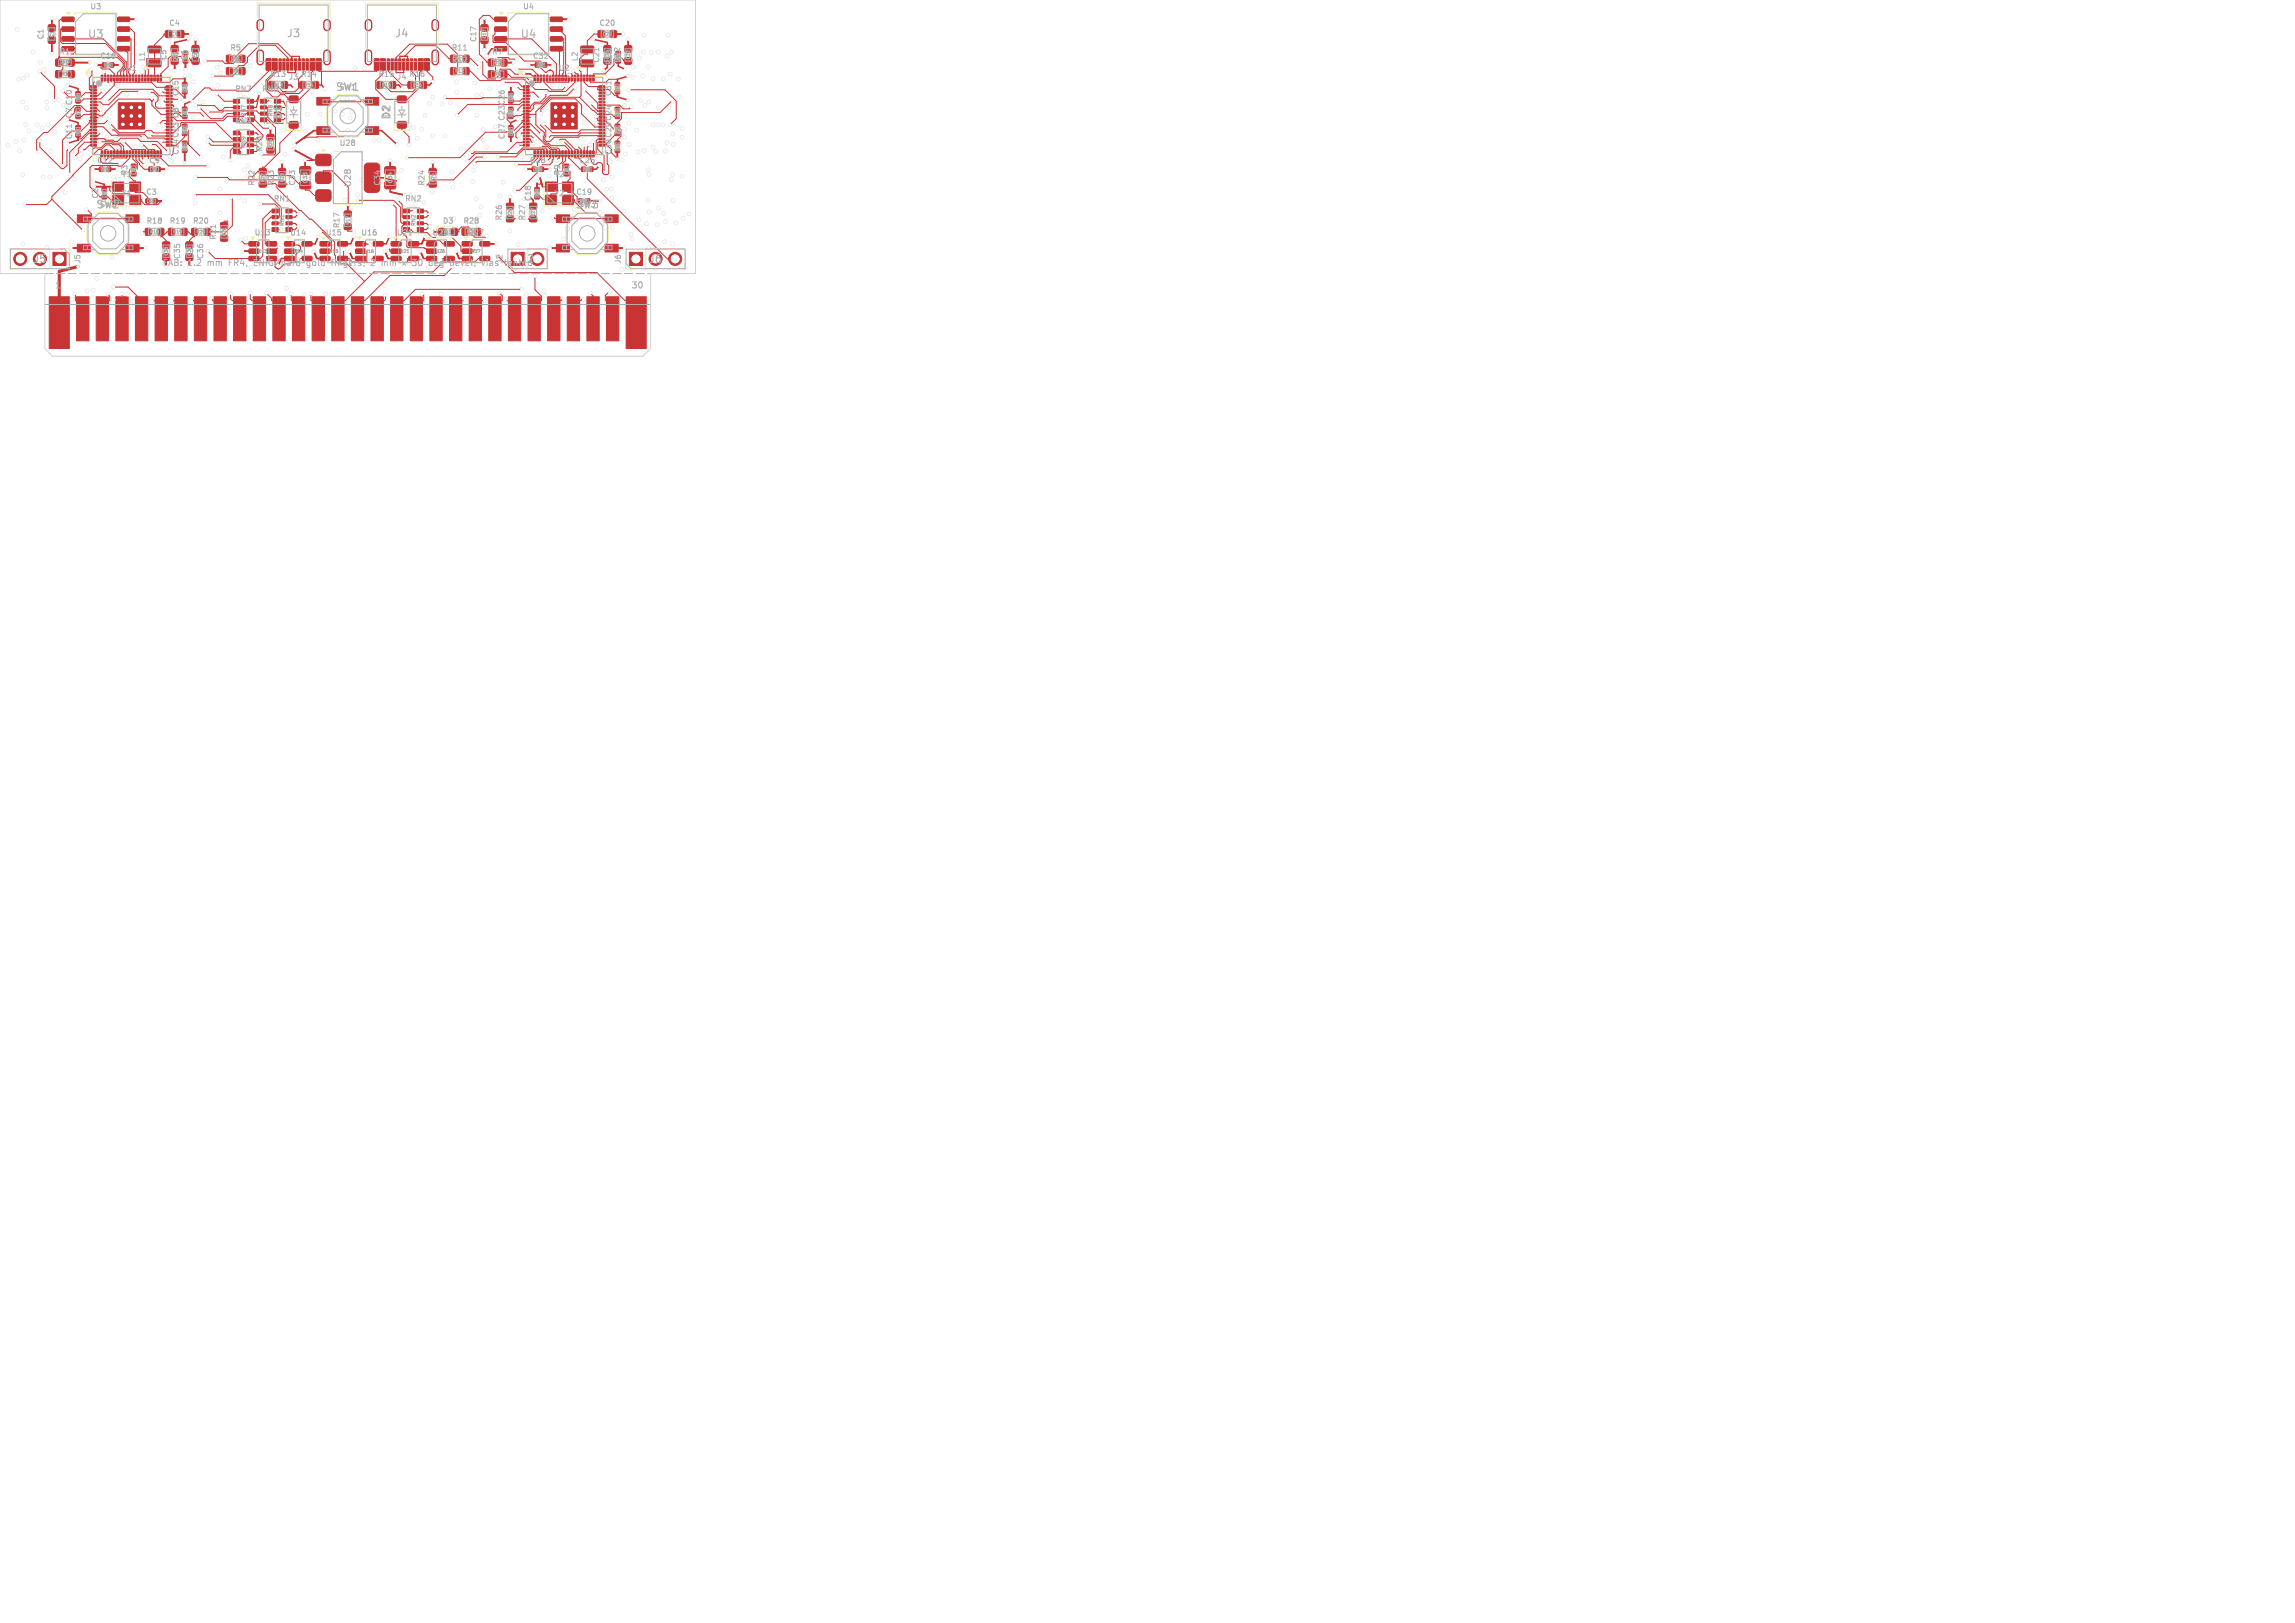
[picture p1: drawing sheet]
<svg xmlns="http://www.w3.org/2000/svg" width="297mm" height="210mm" viewBox="0 0 297 210" stroke-linecap="round" stroke-linejoin="round" font-family="sans-serif">
<defs><g id="words">
<g font-size="1.4" fill="#afafaf">
<text x="11.3" y="5.1">U3</text>
<text x="37" y="5">J3</text>
<text x="51" y="5">J4</text>
<text x="67.3" y="5.1">U4</text>
<text x="36.7" y="15.6" transform="rotate(-90 36.7 15.6)">D1</text>
<text x="50.7" y="15.6" transform="rotate(-90 50.7 15.6)">D2</text>
<text x="12.4" y="27.2">SW2</text>
<text x="74.4" y="27.2">SW3</text>
<text x="4.2" y="34.2">J5</text>
<text x="67.3" y="34.2">J2</text>
<text x="83.9" y="34.2">J6</text>
</g>
<g font-size="1.1" fill="#afafaf">
<text x="45.6" y="24.3" transform="rotate(-90 45.6 24.3)">U28</text>
<text x="21" y="34.6">FAB:</text>
<text x="24.3" y="34.6">1.2</text>
<text x="27" y="34.6">mm</text>
<text x="30" y="34.6">FR4,</text>
<text x="33.4" y="34.6">ENIG/hard</text>
<text x="40.5" y="34.6">gold</text>
<text x="43.9" y="34.6">fingers,</text>
<text x="49.2" y="34.6">2</text>
<text x="50.7" y="34.6">mm</text>
<text x="53.7" y="34.6">x</text>
<text x="55.1" y="34.6">30</text>
<text x="57.5" y="34.6">deg</text>
<text x="60.4" y="34.6">bevel,</text>
<text x="64.7" y="34.6">vias</text>
<text x="7" y="37.5">1</text>
<text x="81.6" y="37.5">30</text>
</g>
<g font-size="1" fill="#afafaf">
<text x="5.8" y="5.2" transform="rotate(-90 5.8 5.2)">C1</text>
<text x="11.6" y="1.3">U3</text>
<text x="21.8" y="3.5">C4</text>
<text x="61.8" y="5.5" transform="rotate(-90 61.8 5.5)">C17</text>
<text x="67.6" y="1.3">U4</text>
<text x="77.5" y="3.5">C20</text>
<text x="7.6" y="7.2">R1</text>
<text x="7.6" y="8.7">R2</text>
<text x="12.9" y="7.7">C16</text>
<text x="16.2" y="9.3">U1</text>
<text x="18.9" y="8" transform="rotate(-90 18.9 8)">L1</text>
<text x="21.7" y="7.9" transform="rotate(-90 21.7 7.9)">C5</text>
<text x="23.3" y="8.2" transform="rotate(-90 23.3 8.2)">R4</text>
<text x="24.4" y="7.9" transform="rotate(-90 24.4 7.9)">C6</text>
<text x="29.7" y="8.3">R6</text>
<text x="29.7" y="6.7">R5</text>
<text x="30.4" y="12">RN7</text>
<text x="33.9" y="12">RN8</text>
<text x="34.9" y="10.1">R13</text>
<text x="37.3" y="10.4">J3</text>
<text x="38.9" y="10.1">R14</text>
<text x="43.9" y="11.8">SW1</text>
<text x="48.9" y="10.1">R15</text>
<text x="51.3" y="10.4">J4</text>
<text x="52.9" y="10.1">R16</text>
<text x="58.4" y="8.3">R12</text>
<text x="58.4" y="6.7">R11</text>
<text x="63.6" y="7.2">R7</text>
<text x="63.6" y="8.7">R8</text>
<text x="68.9" y="7.7">C32</text>
<text x="72.2" y="9.3">U2</text>
<text x="74.9" y="8" transform="rotate(-90 74.9 8)">L2</text>
<text x="77.7" y="8.2" transform="rotate(-90 77.7 8.2)">C21</text>
<text x="79.3" y="8.5" transform="rotate(-90 79.3 8.5)">R10</text>
<text x="80.4" y="8.2" transform="rotate(-90 80.4 8.2)">C22</text>
<text x="9.4" y="15.4" transform="rotate(-90 9.4 15.4)">C7 C10</text>
<text x="23.2" y="15.4" transform="rotate(-90 23.2 15.4)">C8</text>
<text x="23.2" y="12.5" transform="rotate(-90 23.2 12.5)">C15</text>
<text x="30.4" y="16.1">RN9</text>
<text x="36.5" y="15.3" transform="rotate(-90 36.5 15.3)">D1</text>
<text x="50.5" y="15.3" transform="rotate(-90 50.5 15.3)">D2</text>
<text x="79.2" y="12.5" transform="rotate(-90 79.2 12.5)">C31</text>
<text x="9.4" y="18.1" transform="rotate(-90 9.4 18.1)">C11</text>
<text x="12.5" y="21.2">C12</text>
<text x="15.7" y="23">Y1</text>
<text x="16.6" y="22.8" transform="rotate(-90 16.6 22.8)">R3</text>
<text x="19.2" y="21.2">C9</text>
<text x="23.2" y="20.1" transform="rotate(-90 23.2 20.1)">C14 C13</text>
<text x="34.1" y="19.7" transform="rotate(-90 34.1 19.7)">R25</text>
<text x="43.9" y="19">U28</text>
<text x="65.4" y="18.1" transform="rotate(-90 65.4 18.1)">C27 C23 C26</text>
<text x="68.5" y="21.2">C28</text>
<text x="71.7" y="23">Y2</text>
<text x="72.6" y="22.8" transform="rotate(-90 72.6 22.8)">R9</text>
<text x="74.9" y="21.2">C25</text>
<text x="79.2" y="20.1" transform="rotate(-90 79.2 20.1)">C30 C29 C24</text>
<text x="12.8" y="25.8" transform="rotate(-90 12.8 25.8)">C2</text>
<text x="12.9" y="26.9">SW2</text>
<text x="15.7" y="25.5">Y1</text>
<text x="18.8" y="25.3">C3</text>
<text x="18.9" y="29.1">R18</text>
<text x="21.9" y="29.1">R19</text>
<text x="24.9" y="29.1">R20</text>
<text x="33.1" y="24.1" transform="rotate(-90 33.1 24.1)">R22</text>
<text x="35.4" y="26.2">RN1</text>
<text x="35.6" y="24.1" transform="rotate(-90 35.6 24.1)">R23</text>
<text x="38.3" y="24.1" transform="rotate(-90 38.3 24.1)">C33</text>
<text x="44.1" y="29.6" transform="rotate(-90 44.1 29.6)">R17</text>
<text x="49.3" y="24.1" transform="rotate(-90 49.3 24.1)">C34</text>
<text x="52.4" y="26.2">RN2</text>
<text x="55.1" y="24.1" transform="rotate(-90 55.1 24.1)">R24</text>
<text x="57.2" y="29.1">D3</text>
<text x="59.9" y="29.1">R28</text>
<text x="65.1" y="28.6" transform="rotate(-90 65.1 28.6)">R26</text>
<text x="68.1" y="28.6" transform="rotate(-90 68.1 28.6)">R27</text>
<text x="68.8" y="26.1" transform="rotate(-90 68.8 26.1)">C18</text>
<text x="71.7" y="25.5">Y2</text>
<text x="74.5" y="25.3">C19</text>
<text x="74.9" y="26.9">SW3</text>
<text x="10.5" y="34.2" transform="rotate(-90 10.5 34.2)">J5</text>
<text x="23.4" y="33.6" transform="rotate(-90 23.4 33.6)">C35</text>
<text x="26.4" y="33.6" transform="rotate(-90 26.4 33.6)">C36</text>
<text x="28.1" y="31.1" transform="rotate(-90 28.1 31.1)">R21</text>
<text x="32.9" y="30.6">U13</text>
<text x="37.5" y="30.6">U14</text>
<text x="42.1" y="30.6">U15</text>
<text x="44.3" y="34.4">J1</text>
<text x="46.7" y="30.6">U16</text>
<text x="51.3" y="30.6">U21</text>
<text x="55.9" y="30.6">U26</text>
<text x="60.5" y="30.6">U27</text>
<text x="65.2" y="34.2" transform="rotate(-90 65.2 34.2)">J2</text>
<text x="80.5" y="34.2" transform="rotate(-90 80.5 34.2)">J6</text>
</g>
<g font-size=".7" fill="#afafaf">
<text x="31.9" y="15.1" transform="rotate(-90 31.9 15.1)">RN7</text>
<text x="35.4" y="15.1" transform="rotate(-90 35.4 15.1)">RN8</text>
<text x="31.9" y="19.2" transform="rotate(-90 31.9 19.2)">RN9</text>
<text x="39.9" y="23.8" transform="rotate(-90 39.9 23.8)">C33</text>
<text x="50.9" y="23.8" transform="rotate(-90 50.9 23.8)">C34</text>
<text x="36.9" y="29.3" transform="rotate(-90 36.9 29.3)">RN1</text>
<text x="53.9" y="29.3" transform="rotate(-90 53.9 29.3)">RN2</text>
</g>
<g font-size=".6" fill="#afafaf">
<text x="7" y="4.8" transform="rotate(-90 7 4.8)">C1</text>
<text x="22.2" y="4.7">C4</text>
<text x="63" y="5" transform="rotate(-90 63 5)">C17</text>
<text x="78" y="4.7">C20</text>
<text x="8" y="8.4">R1</text>
<text x="8" y="9.9">R2</text>
<text x="22.9" y="7.5" transform="rotate(-90 22.9 7.5)">C5</text>
<text x="25.6" y="7.5" transform="rotate(-90 25.6 7.5)">C6</text>
<text x="30.1" y="9.5">R6</text>
<text x="30.1" y="7.9">R5</text>
<text x="35.4" y="11.3">R13</text>
<text x="39.4" y="11.3">R14</text>
<text x="49.4" y="11.3">R15</text>
<text x="53.4" y="11.3">R16</text>
<text x="58.9" y="9.5">R12</text>
<text x="58.9" y="7.9">R11</text>
<text x="64" y="8.4">R7</text>
<text x="64" y="9.9">R8</text>
<text x="78.9" y="7.7" transform="rotate(-90 78.9 7.7)">C21</text>
<text x="81.6" y="7.7" transform="rotate(-90 81.6 7.7)">C22</text>
<text x="34.3" y="23.6" transform="rotate(-90 34.3 23.6)">R22</text>
<text x="35.3" y="19.2" transform="rotate(-90 35.3 19.2)">R25</text>
<text x="36.8" y="23.6" transform="rotate(-90 36.8 23.6)">R23</text>
<text x="56.3" y="23.6" transform="rotate(-90 56.3 23.6)">R24</text>
<text x="45.3" y="29.1" transform="rotate(-90 45.3 29.1)">R17</text>
<text x="66.3" y="28.1" transform="rotate(-90 66.3 28.1)">R26</text>
<text x="69.3" y="28.1" transform="rotate(-90 69.3 28.1)">R27</text>
<text x="19.4" y="30.3">R18</text>
<text x="21.8" y="33.1" transform="rotate(-90 21.8 33.1)">C35</text>
<text x="22.4" y="30.3">R19</text>
<text x="24.8" y="33.1" transform="rotate(-90 24.8 33.1)">C36</text>
<text x="25.4" y="30.3">R20</text>
<text x="29.3" y="30.6" transform="rotate(-90 29.3 30.6)">R21</text>
<text x="33.4" y="32.8">U13</text>
<text x="38" y="32.8">U14</text>
<text x="42.6" y="32.8">U15</text>
<text x="47.2" y="32.8">U16</text>
<text x="51.8" y="32.8">U21</text>
<text x="56.4" y="32.8">U26</text>
<text x="57.6" y="30.3">D3</text>
<text x="60.4" y="30.3">R28</text>
<text x="61" y="32.8">U27</text>
</g>
<g font-size=".4" fill="#afafaf">
<text x="24.2" y="7.7" transform="rotate(-90 24.2 7.7)">R4</text>
<text x="80.2" y="7.8" transform="rotate(-90 80.2 7.8)">R10</text>
<text x="17.5" y="22.3" transform="rotate(-90 17.5 22.3)">R3</text>
<text x="73.5" y="22.3" transform="rotate(-90 73.5 22.3)">R9</text>
</g>
<g font-size=".3" fill="#afafaf">
<text x="13.6" y="8.6">C16</text>
<text x="24.1" y="11.8" transform="rotate(-90 24.1 11.8)">C15</text>
<text x="69.6" y="8.6">C32</text>
<text x="80.1" y="11.8" transform="rotate(-90 80.1 11.8)">C31</text>
<text x="10.3" y="17.4" transform="rotate(-90 10.3 17.4)">C11</text>
<text x="10.3" y="14.9" transform="rotate(-90 10.3 14.9)">C7</text>
<text x="10.3" y="13" transform="rotate(-90 10.3 13)">C10</text>
<text x="24.1" y="17.2" transform="rotate(-90 24.1 17.2)">C13</text>
<text x="24.1" y="14.9" transform="rotate(-90 24.1 14.9)">C8</text>
<text x="66.3" y="17.4" transform="rotate(-90 66.3 17.4)">C27</text>
<text x="66.3" y="15" transform="rotate(-90 66.3 15)">C23</text>
<text x="66.3" y="13" transform="rotate(-90 66.3 13)">C26</text>
<text x="80.1" y="17.2" transform="rotate(-90 80.1 17.2)">C29</text>
<text x="80.1" y="15" transform="rotate(-90 80.1 15)">C24</text>
<text x="13.2" y="22.1">C12</text>
<text x="19.7" y="22.1">C9</text>
<text x="24.1" y="19.4" transform="rotate(-90 24.1 19.4)">C14</text>
<text x="69.2" y="22.1">C28</text>
<text x="75.6" y="22.1">C25</text>
<text x="80.1" y="19.4" transform="rotate(-90 80.1 19.4)">C30</text>
<text x="13.7" y="25.3" transform="rotate(-90 13.7 25.3)">C2</text>
<text x="19.3" y="26.2">C3</text>
<text x="69.7" y="25.4" transform="rotate(-90 69.7 25.4)">C18</text>
<text x="75.2" y="26.2">C19</text>
</g>
</g></defs>
<g fill="#c83434" stroke="#c83434" stroke-width=".13">
<path d="M52.8 10.6h.7v.8h-.7z"/>
<path d="M54.5 10.6h.7v.8h-.7z"/>
<path d="M41 20l.2-.1 1.5 .1 .2 .3-.1 1-.3 .2-1.5-.1-.1-.3v-.9z"/>
<path d="M41 22.3l.2-.1 1.5 .1 .2 .3-.1 1-.3 .2-1.5-.1-.1-.3v-.9z"/>
<path d="M47.3 21.2l.2-.1h1.1l.3 .1 .2 .2 .1 3-.1 .2-.2 .2-1.4 .1-.3-.3v-3z"/>
<path d="M41 24.6h.2h1.5l.2 .3-.1 1-.3 .1h-1.5l-.1-.3v-.9z"/>
<path d="M69.3 8.1h.5v.6h-.5z"/>
<path d="M70.2 8.1h.5v.6h-.5z"/>
<path d="M68.9 21.6h.5v.6h-.5z"/>
<path d="M69.8 21.6h.5v.6h-.5z"/>
<path d="M79.6 17h.6v.5h-.6z"/>
<path d="M79.6 16.1h.6v.5h-.6z"/>
<path d="M6.3 4.8l.1-.1 .7 .1 .1 .1-.1 .7h-.2h-.6l-.1-.2z"/>
<path d="M6.3 3.2h.1h.7l.1 .2-.1 .6-.2 .1-.6-.1-.1-.2z"/>
<path d="M9.8 12.8h.6v.5h-.6z"/>
<path d="M9.8 11.9h.6v.5h-.6z"/>
<path d="M33.6 23.5h.8v.7h-.8z"/>
<path d="M33.6 21.8h.8v.7h-.8z"/>
<path d="M7.2 7.7h.7v.8h-.7z"/>
<path d="M8.9 7.7h.7v.8h-.7z"/>
<path d="M75.2 7.8h1.5l.1 .1v.6l-.1 .1h-1.4l-.2-.1z"/>
<path d="M75.2 6h1.5l.1 .1v.6l-.1 .2-1.4-.1-.2-.1z"/>
<path d="M8 2.2h1.5l.1 .1v.4l-.2 .1h-1.3l-.1-.2z"/>
<path d="M8 3.5h1.5l.1 .1v.4l-.2 .1h-1.3l-.1-.2z"/>
<path d="M8 4.8l1.5-.1 .1 .2v.3l-.2 .1h-1.3l-.1-.1z"/>
<path d="M8 6h1.5l.1 .2v.3l-.2 .1h-1.3l-.1-.1z"/>
<path d="M15.2 6h1.5l.1 .2v.3l-.1 .1h-1.4l-.1-.1z"/>
<path d="M15.2 4.8l1.5-.1 .1 .2v.3l-.1 .1h-1.4l-.1-.1z"/>
<path d="M15.2 3.5h1.5l.1 .1v.4l-.1 .1h-1.4l-.1-.2z"/>
<path d="M15.2 2.2h1.5l.1 .1v.4l-.1 .1h-1.4l-.1-.2z"/>
<path d="M63.2 7.7h.7v.8h-.7z"/>
<path d="M64.9 7.7h.7v.8h-.7z"/>
<path d="M68.6 28h.8v.7h-.8z"/>
<path d="M68.6 26.3h.8v.7h-.8z"/>
<path d="M29.3 8.8h.7v.8h-.7z"/>
<path d="M31 8.8h.7v.8h-.7z"/>
<path d="M67.7 11.1h.8v.2h-.8z"/>
<path d="M67.7 11.5h.8v.2h-.8z"/>
<path d="M67.7 11.9h.8v.2h-.8z"/>
<path d="M67.7 12.3h.8v.2h-.8z"/>
<path d="M67.7 12.7h.8v.2h-.8z"/>
<path d="M67.7 13.1h.8v.2h-.8z"/>
<path d="M67.7 13.5h.8v.2h-.8z"/>
<path d="M67.7 13.9h.8v.2h-.8z"/>
<path d="M67.7 14.3h.8v.2h-.8z"/>
<path d="M67.7 14.7h.8v.2h-.8z"/>
<path d="M67.7 15.1h.8v.2h-.8z"/>
<path d="M67.7 15.5h.8v.2h-.8z"/>
<path d="M67.7 15.9h.8v.2h-.8z"/>
<path d="M67.7 16.3h.8v.2h-.8z"/>
<path d="M67.7 16.7h.8v.2h-.8z"/>
<path d="M67.7 17.1h.8v.2h-.8z"/>
<path d="M67.7 17.5h.8v.2h-.8z"/>
<path d="M67.7 17.9h.8v.2h-.8z"/>
<path d="M67.7 18.3h.8v.2h-.8z"/>
<path d="M67.7 18.7h.8v.2h-.8z"/>
<path d="M69.1 19.5h.2v.8h-.2z"/>
<path d="M69.5 19.5h.2v.8h-.2z"/>
<path d="M69.9 19.5h.2v.8h-.2z"/>
<path d="M70.3 19.5h.2v.8h-.2z"/>
<path d="M70.7 19.5h.2v.8h-.2z"/>
<path d="M71.1 19.5h.2v.8h-.2z"/>
<path d="M71.5 19.5h.2v.8h-.2z"/>
<path d="M71.9 19.5h.2v.8h-.2z"/>
<path d="M72.3 19.5h.2v.8h-.2z"/>
<path d="M72.7 19.5h.2v.8h-.2z"/>
<path d="M73.1 19.5h.2v.8h-.2z"/>
<path d="M73.5 19.5h.2v.8h-.2z"/>
<path d="M73.9 19.5h.2v.8h-.2z"/>
<path d="M74.3 19.5h.2v.8h-.2z"/>
<path d="M74.7 19.5h.2v.8h-.2z"/>
<path d="M75.1 19.5h.2v.8h-.2z"/>
<path d="M75.5 19.5h.2v.8h-.2z"/>
<path d="M75.9 19.5h.2v.8h-.2z"/>
<path d="M76.3 19.5h.2v.8h-.2z"/>
<path d="M76.7 19.5h.2v.8h-.2z"/>
<path d="M77.5 18.7h.8v.2h-.8z"/>
<path d="M77.5 18.3h.8v.2h-.8z"/>
<path d="M77.5 17.9h.8v.2h-.8z"/>
<path d="M77.5 17.5h.8v.2h-.8z"/>
<path d="M77.5 17.1h.8v.2h-.8z"/>
<path d="M77.5 16.7h.8v.2h-.8z"/>
<path d="M77.5 16.3h.8v.2h-.8z"/>
<path d="M77.5 15.9h.8v.2h-.8z"/>
<path d="M77.5 15.5h.8v.2h-.8z"/>
<path d="M77.5 15.1h.8v.2h-.8z"/>
<path d="M77.5 14.7h.8v.2h-.8z"/>
<path d="M77.5 14.3h.8v.2h-.8z"/>
<path d="M77.5 13.9h.8v.2h-.8z"/>
<path d="M77.5 13.5h.8v.2h-.8z"/>
<path d="M77.5 13.1h.8v.2h-.8z"/>
<path d="M77.5 12.7h.8v.2h-.8z"/>
<path d="M77.5 12.3h.8v.2h-.8z"/>
<path d="M77.5 11.9h.8v.2h-.8z"/>
<path d="M77.5 11.5h.8v.2h-.8z"/>
<path d="M77.5 11.1h.8v.2h-.8z"/>
<path d="M76.7 9.7h.2v.8h-.2z"/>
<path d="M76.3 9.7h.2v.8h-.2z"/>
<path d="M75.9 9.7h.2v.8h-.2z"/>
<path d="M75.5 9.7h.2v.8h-.2z"/>
<path d="M75.1 9.7h.2v.8h-.2z"/>
<path d="M74.7 9.7h.2v.8h-.2z"/>
<path d="M74.3 9.7h.2v.8h-.2z"/>
<path d="M73.9 9.7h.2v.8h-.2z"/>
<path d="M73.5 9.7h.2v.8h-.2z"/>
<path d="M73.1 9.7h.2v.8h-.2z"/>
<path d="M72.7 9.7h.2v.8h-.2z"/>
<path d="M72.3 9.7h.2v.8h-.2z"/>
<path d="M71.9 9.7h.2v.8h-.2z"/>
<path d="M71.5 9.7h.2v.8h-.2z"/>
<path d="M71.1 9.7h.2v.8h-.2z"/>
<path d="M70.7 9.7h.2v.8h-.2z"/>
<path d="M70.3 9.7h.2v.8h-.2z"/>
<path d="M69.9 9.7h.2v.8h-.2z"/>
<path d="M69.5 9.7h.2v.8h-.2z"/>
<path d="M69.1 9.7h.2v.8h-.2z"/>
<path d="M71.3 13.3h3.4v3.4h-3.4z"/>
<path d="M34.6 19.1h.8v.7h-.8z"/>
<path d="M34.6 17.4h.8v.7h-.8z"/>
<path d="M65.8 14.8h.6v.5h-.6z"/>
<path d="M65.8 13.9h.6v.5h-.6z"/>
<path d="M38.8 23.5h.2h1.1l.1 .2v.6l-.2 .2-1.1-.1-.1-.2z"/>
<path d="M38.8 21.6h.2h1.1l.1 .2v.6l-.2 .2-1.1-.1-.1-.2z"/>
<path d="M7.2 9.2h.7v.8h-.7z"/>
<path d="M8.9 9.2h.7v.8h-.7z"/>
<path d="M65.6 28h.8v.7h-.8z"/>
<path d="M65.6 26.3h.8v.7h-.8z"/>
<path d="M21.1 31.3h.1h.7l.1 .2-.1 .6-.2 .1-.6-.1-.1-.2z"/>
<path d="M21.1 32.9l.1-.1 .7 .1 .1 .1-.1 .7h-.2h-.6l-.1-.2z"/>
<path d="M65.8 17.2h.6v.5h-.6z"/>
<path d="M65.8 16.3h.6v.5h-.6z"/>
<path d="M79.6 14.8h.6v.5h-.6z"/>
<path d="M79.6 13.9h.6v.5h-.6z"/>
<path d="M10 27.8h1.7v1h-1.7z"/>
<path d="M16.3 27.8h1.7v1h-1.7z"/>
<path d="M10 31.6h1.7v1h-1.7z"/>
<path d="M16.3 31.6h1.7v1h-1.7z"/>
<path d="M70.6 25.2h1.4v1.3h-1.4z"/>
<path d="M72.8 25.2h1.4v1.3h-1.4z"/>
<path d="M72.8 23.6h1.4v1.2h-1.4z"/>
<path d="M70.6 23.6h1.4v1.2h-1.4z"/>
<path d="M59.8 31.3h1.2l.1 .1v.4l-.1 .1-1.1-.1-.1-.1z"/>
<path d="M59.8 32.2h1.2l.1 .1v.4l-.1 .1h-1.1l-.1-.2z"/>
<path d="M59.8 33.2h1.2l.1 .1v.4l-.1 .1-1.1-.1-.1-.1z"/>
<path d="M62.1 33.2h1.2l.1 .1v.4l-.1 .1-1.1-.1-.1-.1z"/>
<path d="M62.1 31.3h1.2l.1 .1v.4l-.1 .1-1.1-.1-.1-.1z"/>
<path d="M23.6 17h.6v.5h-.6z"/>
<path d="M23.6 16.1h.6v.5h-.6z"/>
<path d="M9.8 14.8h.6v.5h-.6z"/>
<path d="M9.8 13.9h.6v.5h-.6z"/>
<path d="M41.4 31.3h1.2l.1 .1v.4l-.1 .1-1.1-.1-.1-.1z"/>
<path d="M41.4 32.2h1.2l.1 .1v.4l-.1 .1h-1.1l-.1-.2z"/>
<path d="M41.4 33.2h1.2l.1 .1v.4l-.1 .1-1.1-.1-.1-.1z"/>
<path d="M43.7 33.2h1.2l.1 .1v.4l-.1 .1-1.1-.1-.1-.1z"/>
<path d="M43.7 31.3h1.2l.1 .1v.4l-.1 .1-1.1-.1-.1-.1z"/>
<path d="M30.2 12.9h.8v.4h-.8z"/>
<path d="M30.2 13.7h.8v.4h-.8z"/>
<path d="M30.2 14.5h.8v.4h-.8z"/>
<path d="M32 15.2h.8v.6h-.8z"/>
<path d="M32 14.5h.8v.4h-.8z"/>
<path d="M32 13.7h.8v.4h-.8z"/>
<path d="M32 12.9h.8v.4h-.8z"/>
<path d="M79.6 11.6h.6v.5h-.6z"/>
<path d="M79.6 10.7h.6v.5h-.6z"/>
<path d="M62.3 4.8l.1-.1 .7 .1 .1 .1-.1 .7h-.1h-.7l-.1-.2z"/>
<path d="M62.3 3.2h.1h.7l.1 .2-.1 .6-.1 .1-.7-.1-.1-.2z"/>
<path d="M24.9 7.5l.1-.1 .7 .1 .1 .1-.1 .7h-.1h-.7l-.1-.2z"/>
<path d="M24.9 5.9h.1h.7l.1 .2-.1 .6-.1 .1-.7-.1-.1-.2z"/>
<path d="M72 27.8h1.7v1h-1.7z"/>
<path d="M78.3 27.8h1.7v1h-1.7z"/>
<path d="M72 31.6h1.7v1h-1.7z"/>
<path d="M78.3 31.6h1.7v1h-1.7z"/>
<path d="M59.8 29.6h.7v.8h-.7z"/>
<path d="M61.5 29.6h.7v.8h-.7z"/>
<path d="M13.3 8.1h.5v.6h-.5z"/>
<path d="M14.2 8.1h.5v.6h-.5z"/>
<path d="M51.5 15.8l.1-.1 .9 .1 .1 .1-.1 .6-.1 .1-.9-.1-.1-.1z"/>
<path d="M51.5 12.5l.1-.1 .9 .1 .1 .1-.1 .6-.1 .1-.9-.1-.1-.1z"/>
<path d="M40.9 7.6h.7v1.5h-.7z"/>
<path d="M40.2 7.6h.5v1.5h-.5z"/>
<path d="M39.1 7.6h.3v1.5h-.3z"/>
<path d="M38.1 7.6h.3v1.5h-.3z"/>
<path d="M37.6 7.6h.3v1.5h-.3z"/>
<path d="M36.6 7.6h.3v1.5h-.3z"/>
<path d="M35.3 7.6h.6v1.5h-.6z"/>
<path d="M34.5 7.6h.5v1.5h-.5z"/>
<path d="M36.1 7.6h.3v1.5h-.3z"/>
<path d="M37.1 7.6h.3v1.5h-.3z"/>
<path d="M38.6 7.6h.3v1.5h-.3z"/>
<path d="M39.6 7.6h.3v1.5h-.3z"/>
<path d="M55.6 23.5h.8v.7h-.8z"/>
<path d="M55.6 21.8h.8v.7h-.8z"/>
<path d="M22.2 7.5l.1-.1 .7 .1 .1 .1-.1 .7h-.2h-.6l-.1-.2z"/>
<path d="M22.2 5.9h.1h.7l.1 .2-.1 .6-.2 .1-.6-.1-.1-.2z"/>
<path d="M78.2 7.5l.2-.1 .6 .1 .1 .1-.1 .7h-.2h-.6l-.1-.2z"/>
<path d="M78.2 5.9h.2h.6l.1 .2-.1 .6-.2 .1-.6-.1-.1-.2z"/>
<path d="M23.6 14.8h.6v.5h-.6z"/>
<path d="M23.6 13.9h.6v.5h-.6z"/>
<path d="M9.8 17.2h.6v.5h-.6z"/>
<path d="M9.8 16.3h.6v.5h-.6z"/>
<path d="M36.8 31.3h1.2l.1 .1v.4l-.1 .1-1.1-.1-.1-.1z"/>
<path d="M36.8 32.2h1.2l.1 .1v.4l-.1 .1h-1.1l-.1-.2z"/>
<path d="M36.8 33.2h1.2l.1 .1v.4l-.1 .1-1.1-.1-.1-.1z"/>
<path d="M39.1 33.2h1.2l.1 .1v.4l-.1 .1-1.1-.1-.1-.1z"/>
<path d="M39.1 31.3h1.2l.1 .1v.4l-.1 .1-1.1-.1-.1-.1z"/>
<path d="M36.1 23.5h.8v.7h-.8z"/>
<path d="M36.1 21.8h.8v.7h-.8z"/>
<path d="M49.8 23.5h.2h1.1l.1 .2v.6l-.2 .2-1.1-.1-.1-.2z"/>
<path d="M49.8 21.6h.2h1.1l.1 .2v.6l-.2 .2-1.1-.1-.1-.2z"/>
<path d="M58.3 8.8h.7v.8h-.7z"/>
<path d="M60 8.8h.7v.8h-.7z"/>
<path d="M63.2 9.2h.7v.8h-.7z"/>
<path d="M64.9 9.2h.7v.8h-.7z"/>
<path d="M17 22.3h.6v.4h-.6z"/>
<path d="M17 21.3h.6v.4h-.6z"/>
<path d="M24.8 29.6h.7v.8h-.7z"/>
<path d="M26.5 29.6h.7v.8h-.7z"/>
<path d="M23.6 11.6h.6v.5h-.6z"/>
<path d="M23.6 10.7h.6v.5h-.6z"/>
<path d="M19.3 21.6h.5v.6h-.5z"/>
<path d="M20.2 21.6h.5v.6h-.5z"/>
<path d="M48.8 10.6h.7v.8h-.7z"/>
<path d="M50.5 10.6h.7v.8h-.7z"/>
<path d="M32.2 31.3h1.2l.1 .1v.4l-.1 .1-1.1-.1-.1-.1z"/>
<path d="M32.2 32.2h1.2l.1 .1v.4l-.1 .1h-1.1l-.1-.2z"/>
<path d="M32.2 33.2h1.2l.1 .1v.4l-.1 .1-1.1-.1-.1-.1z"/>
<path d="M34.5 33.2h1.2l.1 .1v.4l-.2 .1-1-.1-.1-.1z"/>
<path d="M34.5 32.2h1.2l.1 .1v.4l-.2 .1h-1l-.1-.2z"/>
<path d="M34.5 31.3h1.2l.1 .1v.4l-.2 .1-1-.1-.1-.1z"/>
<path d="M75.3 21.6h.5v.6h-.5z"/>
<path d="M76.2 21.6h.5v.6h-.5z"/>
<path d="M30.2 16.9h.8v.6h-.8z"/>
<path d="M30.2 17.8h.8v.4h-.8z"/>
<path d="M30.2 18.6h.8v.4h-.8z"/>
<path d="M30.2 19.3h.8v.6h-.8z"/>
<path d="M32 19.3h.8v.6h-.8z"/>
<path d="M32 18.6h.8v.4h-.8z"/>
<path d="M32 17.8h.8v.4h-.8z"/>
<path d="M32 16.9h.8v.6h-.8z"/>
<path d="M23.6 19.2h.6v.5h-.6z"/>
<path d="M23.6 18.3h.6v.5h-.6z"/>
<path d="M11.7 11.1h.8v.2h-.8z"/>
<path d="M11.7 11.5h.8v.2h-.8z"/>
<path d="M11.7 11.9h.8v.2h-.8z"/>
<path d="M11.7 12.3h.8v.2h-.8z"/>
<path d="M11.7 12.7h.8v.2h-.8z"/>
<path d="M11.7 13.1h.8v.2h-.8z"/>
<path d="M11.7 13.5h.8v.2h-.8z"/>
<path d="M11.7 13.9h.8v.2h-.8z"/>
<path d="M11.7 14.3h.8v.2h-.8z"/>
<path d="M11.7 14.7h.8v.2h-.8z"/>
<path d="M11.7 15.1h.8v.2h-.8z"/>
<path d="M11.7 15.5h.8v.2h-.8z"/>
<path d="M11.7 15.9h.8v.2h-.8z"/>
<path d="M11.7 16.3h.8v.2h-.8z"/>
<path d="M11.7 16.7h.8v.2h-.8z"/>
<path d="M11.7 17.1h.8v.2h-.8z"/>
<path d="M11.7 17.5h.8v.2h-.8z"/>
<path d="M11.7 17.9h.8v.2h-.8z"/>
<path d="M11.7 18.3h.8v.2h-.8z"/>
<path d="M11.7 18.7h.8v.2h-.8z"/>
<path d="M13.1 19.5h.2v.8h-.2z"/>
<path d="M13.5 19.5h.2v.8h-.2z"/>
<path d="M13.9 19.5h.2v.8h-.2z"/>
<path d="M14.3 19.5h.2v.8h-.2z"/>
<path d="M14.7 19.5h.2v.8h-.2z"/>
<path d="M15.1 19.5h.2v.8h-.2z"/>
<path d="M15.5 19.5h.2v.8h-.2z"/>
<path d="M15.9 19.5h.2v.8h-.2z"/>
<path d="M16.3 19.5h.2v.8h-.2z"/>
<path d="M16.7 19.5h.2v.8h-.2z"/>
<path d="M17.1 19.5h.2v.8h-.2z"/>
<path d="M17.5 19.5h.2v.8h-.2z"/>
<path d="M17.9 19.5h.2v.8h-.2z"/>
<path d="M18.3 19.5h.2v.8h-.2z"/>
<path d="M18.7 19.5h.2v.8h-.2z"/>
<path d="M19.1 19.5h.2v.8h-.2z"/>
<path d="M19.5 19.5h.2v.8h-.2z"/>
<path d="M19.9 19.5h.2v.8h-.2z"/>
<path d="M20.3 19.5h.2v.8h-.2z"/>
<path d="M20.7 19.5h.2v.8h-.2z"/>
<path d="M21.5 18.7h.8v.2h-.8z"/>
<path d="M21.5 18.3h.8v.2h-.8z"/>
<path d="M21.5 17.9h.8v.2h-.8z"/>
<path d="M21.5 17.5h.8v.2h-.8z"/>
<path d="M21.5 17.1h.8v.2h-.8z"/>
<path d="M21.5 16.7h.8v.2h-.8z"/>
<path d="M21.5 16.3h.8v.2h-.8z"/>
<path d="M21.5 15.9h.8v.2h-.8z"/>
<path d="M21.5 15.5h.8v.2h-.8z"/>
<path d="M21.5 15.1h.8v.2h-.8z"/>
<path d="M21.5 14.7h.8v.2h-.8z"/>
<path d="M21.5 14.3h.8v.2h-.8z"/>
<path d="M21.5 13.9h.8v.2h-.8z"/>
<path d="M21.5 13.5h.8v.2h-.8z"/>
<path d="M21.5 13.1h.8v.2h-.8z"/>
<path d="M21.5 12.7h.8v.2h-.8z"/>
<path d="M21.5 12.3h.8v.2h-.8z"/>
<path d="M21.5 11.9h.8v.2h-.8z"/>
<path d="M21.5 11.5h.8v.2h-.8z"/>
<path d="M21.5 11.1h.8v.2h-.8z"/>
<path d="M20.7 9.7h.2v.8h-.2z"/>
<path d="M20.3 9.7h.2v.8h-.2z"/>
<path d="M19.9 9.7h.2v.8h-.2z"/>
<path d="M19.5 9.7h.2v.8h-.2z"/>
<path d="M19.1 9.7h.2v.8h-.2z"/>
<path d="M18.7 9.7h.2v.8h-.2z"/>
<path d="M18.3 9.7h.2v.8h-.2z"/>
<path d="M17.9 9.7h.2v.8h-.2z"/>
<path d="M17.5 9.7h.2v.8h-.2z"/>
<path d="M17.1 9.7h.2v.8h-.2z"/>
<path d="M16.7 9.7h.2v.8h-.2z"/>
<path d="M16.3 9.7h.2v.8h-.2z"/>
<path d="M15.9 9.7h.2v.8h-.2z"/>
<path d="M15.5 9.7h.2v.8h-.2z"/>
<path d="M15.1 9.7h.2v.8h-.2z"/>
<path d="M14.7 9.7h.2v.8h-.2z"/>
<path d="M14.3 9.7h.2v.8h-.2z"/>
<path d="M13.9 9.7h.2v.8h-.2z"/>
<path d="M13.5 9.7h.2v.8h-.2z"/>
<path d="M13.1 9.7h.2v.8h-.2z"/>
<path d="M15.3 13.3h3.4v3.4h-3.4z"/>
<path d="M64 2.2h1.5l.1 .1v.4l-.2 .1h-1.3l-.1-.2z"/>
<path d="M64 3.5h1.5l.1 .1v.4l-.2 .1h-1.3l-.1-.2z"/>
<path d="M64 4.8l1.5-.1 .1 .2v.3l-.2 .1h-1.3l-.1-.1z"/>
<path d="M64 6h1.5l.1 .2v.3l-.2 .1h-1.3l-.1-.1z"/>
<path d="M71.2 6h1.5l.1 .2v.3l-.1 .1h-1.4l-.1-.1z"/>
<path d="M71.2 4.8l1.5-.1 .1 .2v.3l-.1 .1h-1.4l-.1-.1z"/>
<path d="M71.2 3.5h1.5l.1 .1v.4l-.1 .1h-1.4l-.1-.2z"/>
<path d="M71.2 2.2h1.5l.1 .1v.4l-.1 .1h-1.4l-.1-.2z"/>
<path d="M35.2 27h.8v.6h-.8z"/>
<path d="M35.2 27.9h.8v.4h-.8z"/>
<path d="M35.2 28.7h.8v.4h-.8z"/>
<path d="M35.2 29.5h.8v.4h-.8z"/>
<path d="M37 29.5h.8v.4h-.8z"/>
<path d="M37 28.7h.8v.4h-.8z"/>
<path d="M37 27.9h.8v.4h-.8z"/>
<path d="M37 27h.8v.6h-.8z"/>
<path d="M21.8 29.6h.7v.8h-.7z"/>
<path d="M23.5 29.6h.7v.8h-.7z"/>
<path d="M41 12.6h1.7v1h-1.7z"/>
<path d="M47.3 12.6h1.7v1h-1.7z"/>
<path d="M41 16.4h1.7v1h-1.7z"/>
<path d="M47.3 16.4h1.7v1h-1.7z"/>
<path d="M14.6 25.2h1.4v1.3h-1.4z"/>
<path d="M16.8 25.2h1.4v1.3h-1.4z"/>
<path d="M16.8 23.6h1.4v1.2h-1.4z"/>
<path d="M14.6 23.6h1.4v1.2h-1.4z"/>
<path d="M24.1 31.3h.1h.7l.1 .2-.1 .6-.2 .1-.6-.1-.1-.2z"/>
<path d="M24.1 32.9l.1-.1 .7 .1 .1 .1-.1 .7h-.2h-.6l-.1-.2z"/>
<path d="M19.2 7.8h1.5l.1 .1v.6l-.1 .1h-1.4l-.2-.1z"/>
<path d="M19.2 6h1.5l.1 .1v.6l-.1 .2-1.4-.1-.2-.1z"/>
<path d="M12.9 21.6h.5v.6h-.5z"/>
<path d="M13.8 21.6h.5v.6h-.5z"/>
<path d="M79.6 19.2h.6v.5h-.6z"/>
<path d="M79.6 18.3h.6v.5h-.6z"/>
<path d="M81.4 32.6h1.7v1.7h-1.7z"/>
<path d="M44.6 29h.8v.7h-.8z"/>
<path d="M44.6 27.3h.8v.7h-.8z"/>
<path d="M55 7.6h.6v1.5h-.6z"/>
<path d="M54.2 7.6h.5v1.5h-.5z"/>
<path d="M53.1 7.6h.3v1.5h-.3z"/>
<path d="M52.1 7.6h.3v1.5h-.3z"/>
<path d="M51.6 7.6h.3v1.5h-.3z"/>
<path d="M50.6 7.6h.3v1.5h-.3z"/>
<path d="M49.3 7.6h.6v1.5h-.6z"/>
<path d="M48.4 7.6h.6v1.5h-.6z"/>
<path d="M50.1 7.6h.3v1.5h-.3z"/>
<path d="M51.1 7.6h.3v1.5h-.3z"/>
<path d="M52.6 7.6h.3v1.5h-.3z"/>
<path d="M53.6 7.6h.3v1.5h-.3z"/>
<path d="M58.3 7.2h.7v.8h-.7z"/>
<path d="M60 7.2h.7v.8h-.7z"/>
<path d="M29.3 7.2h.7v.8h-.7z"/>
<path d="M31 7.2h.7v.8h-.7z"/>
<path d="M33.7 12.9h.8v.4h-.8z"/>
<path d="M33.7 13.7h.8v.4h-.8z"/>
<path d="M33.7 14.5h.8v.4h-.8z"/>
<path d="M33.7 15.2h.8v.6h-.8z"/>
<path d="M35.5 12.9h.8v.4h-.8z"/>
<path d="M21.4 4l.2-.1 .6 .1 .1 .2-.1 .6-.2 .1-.6-.1v-.2z"/>
<path d="M23 4l.1-.1 .7 .1v.2v.6l-.2 .1-.6-.1-.1-.2z"/>
<path d="M55.2 31.3h1.2l.1 .1v.4l-.1 .1-1.1-.1-.1-.1z"/>
<path d="M55.2 32.2h1.2l.1 .1v.4l-.1 .1h-1.1l-.1-.2z"/>
<path d="M55.2 33.2h1.2l.1 .1v.4l-.1 .1-1.1-.1-.1-.1z"/>
<path d="M57.5 33.2h1.2l.1 .1v.4l-.1 .1-1.1-.1-.1-.1z"/>
<path d="M57.5 31.3h1.2l.1 .1v.4l-.1 .1-1.1-.1-.1-.1z"/>
<path d="M13.2 25.2h.6v.5h-.6z"/>
<path d="M13.2 24.3h.6v.5h-.6z"/>
<path d="M65.8 12.8h.6v.5h-.6z"/>
<path d="M65.8 11.9h.6v.5h-.6z"/>
<path d="M69.2 25.2h.6v.5h-.6z"/>
<path d="M69.2 24.3h.6v.5h-.6z"/>
<path d="M66.1 32.6h1.8v1.7h-1.8z"/>
<path d="M34.8 10.6h.7v.8h-.7z"/>
<path d="M36.5 10.6h.7v.8h-.7z"/>
<path d="M18.9 25.7h.5v.6h-.5z"/>
<path d="M19.8 25.7h.5v.6h-.5z"/>
<path d="M23.7 7.7h.6v.4h-.6z"/>
<path d="M56.8 29.6h.8v.8h-.8z"/>
<path d="M58.4 29.6h.8v.8h-.8z"/>
<path d="M6.4 38.4h2.6v6.7h-2.6z"/>
<path d="M9.9 38.4h1.6v5.7h-1.6z"/>
<path d="M12.4 38.4h1.7v5.7h-1.7z"/>
<path d="M15 38.4h1.6v5.7h-1.6z"/>
<path d="M17.5 38.4h1.6v5.7h-1.6z"/>
<path d="M20.1 38.4h1.6v5.7h-1.6z"/>
<path d="M22.6 38.4h1.6v5.7h-1.6z"/>
<path d="M25.1 38.4h1.7v5.7h-1.7z"/>
<path d="M27.7 38.4h1.6v5.7h-1.6z"/>
<path d="M30.2 38.4h1.6v5.7h-1.6z"/>
<path d="M32.8 38.4h1.6v5.7h-1.6z"/>
<path d="M35.3 38.4h1.6v5.7h-1.6z"/>
<path d="M37.9 38.4h1.6v5.7h-1.6z"/>
<path d="M40.4 38.4h1.6v5.7h-1.6z"/>
<path d="M42.9 38.4h1.6v5.7h-1.6z"/>
<path d="M45.5 38.4h1.6v5.7h-1.6z"/>
<path d="M48 38.4h1.6v5.7h-1.6z"/>
<path d="M50.6 38.4h1.6v5.7h-1.6z"/>
<path d="M53.1 38.4h1.6v5.7h-1.6z"/>
<path d="M55.6 38.4h1.6v5.7h-1.6z"/>
<path d="M58.2 38.4h1.6v5.7h-1.6z"/>
<path d="M60.7 38.4h1.6v5.7h-1.6z"/>
<path d="M63.3 38.4h1.6v5.7h-1.6z"/>
<path d="M65.8 38.4h1.6v5.7h-1.6z"/>
<path d="M68.3 38.4h1.6v5.7h-1.6z"/>
<path d="M70.9 38.4h1.6v5.7h-1.6z"/>
<path d="M73.4 38.4h1.6v5.7h-1.6z"/>
<path d="M76 38.4h1.6v5.7h-1.6z"/>
<path d="M78.5 38.4h1.6v5.7h-1.6z"/>
<path d="M81 38.4h2.6v6.7h-2.6z"/>
<path d="M46 31.3h1.2l.1 .1v.4l-.1 .1-1.1-.1-.1-.1z"/>
<path d="M46 32.2h1.2l.1 .1v.4l-.1 .1h-1.1l-.1-.2z"/>
<path d="M46 33.2h1.2l.1 .1v.4l-.1 .1-1.1-.1-.1-.1z"/>
<path d="M48.3 33.2h1.2l.1 .1v.4l-.2 .1-1-.1-.1-.1z"/>
<path d="M48.3 31.3h1.2l.1 .1v.4l-.2 .1-1-.1-.1-.1z"/>
<path d="M6.8 32.6h1.7v1.7h-1.7z"/>
<path d="M77.4 4l.2-.1 .6 .1 .1 .2-.1 .6-.2 .1-.6-.1v-.2z"/>
<path d="M79 4l.1-.1 .7 .1v.2v.6l-.2 .1-.6-.1-.1-.2z"/>
<path d="M52.2 27h.8v.6h-.8z"/>
<path d="M52.2 27.9h.8v.4h-.8z"/>
<path d="M52.2 28.7h.8v.4h-.8z"/>
<path d="M52.2 29.5h.8v.4h-.8z"/>
<path d="M54 29.5h.8v.4h-.8z"/>
<path d="M54 28.7h.8v.4h-.8z"/>
<path d="M54 27.9h.8v.4h-.8z"/>
<path d="M54 27h.8v.6h-.8z"/>
<path d="M28.6 30.5h.8v.7h-.8z"/>
<path d="M28.6 28.8h.8v.7h-.8z"/>
<path d="M50.6 31.3h1.2l.1 .1v.4l-.1 .1-1.1-.1-.1-.1z"/>
<path d="M50.6 32.2h1.2l.1 .1v.4l-.1 .1h-1.1l-.1-.2z"/>
<path d="M50.6 33.2h1.2l.1 .1v.4l-.1 .1-1.1-.1-.1-.1z"/>
<path d="M52.9 33.2h1.2l.1 .1v.4l-.2 .1-1-.1-.1-.1z"/>
<path d="M52.9 31.3h1.2l.1 .1v.4l-.2 .1-1-.1-.1-.1z"/>
<path d="M80.9 7.5l.1-.1 .7 .1 .1 .1-.1 .7h-.1h-.7l-.1-.2z"/>
<path d="M80.9 5.9h.1h.7l.1 .2-.1 .6-.1 .1-.7-.1-.1-.2z"/>
<path d="M73 22.3h.6v.4h-.6z"/>
<path d="M73 21.3h.6v.4h-.6z"/>
<path d="M37.5 15.8l.1-.1 .9 .1 .1 .1-.1 .6-.1 .1-.9-.1-.1-.1z"/>
<path d="M37.5 12.5l.1-.1 .9 .1 .1 .1-.1 .6-.1 .1-.9-.1-.1-.1z"/>
<path d="M18.8 29.6h.7v.8h-.7z"/>
<path d="M20.5 29.6h.7v.8h-.7z"/>
<path d="M38.8 10.6h.7v.8h-.7z"/>
<path d="M40.5 10.6h.7v.8h-.7z"/>
<circle cx="71.9" cy="13.9" r=".3"/>
<circle cx="71.9" cy="15" r=".3"/>
<circle cx="71.9" cy="16.1" r=".3"/>
<circle cx="73" cy="13.9" r=".3"/>
<circle cx="73" cy="15" r=".3"/>
<circle cx="73" cy="16.1" r=".3"/>
<circle cx="74.1" cy="13.9" r=".3"/>
<circle cx="74.1" cy="15" r=".3"/>
<circle cx="74.1" cy="16.1" r=".3"/>
<circle cx="15.9" cy="13.9" r=".3"/>
<circle cx="15.9" cy="15" r=".3"/>
<circle cx="15.9" cy="16.1" r=".3"/>
<circle cx="17" cy="13.9" r=".3"/>
<circle cx="17" cy="15" r=".3"/>
<circle cx="17" cy="16.1" r=".3"/>
<circle cx="18.1" cy="13.9" r=".3"/>
<circle cx="18.1" cy="15" r=".3"/>
<circle cx="18.1" cy="16.1" r=".3"/>
<circle cx="84.8" cy="33.5" r=".85"/>
<circle cx="87.4" cy="33.5" r=".85"/>
<circle cx="69.5" cy="33.5" r=".85"/>
<circle cx="5.2" cy="33.5" r=".85"/>
<circle cx="2.6" cy="33.5" r=".85"/>
</g>
<path d="M33.7 2.9v.6M33.7 6.9v1.1M42.3 2.9v.6M42.3 6.9v1.1M47.7 2.9v.6M47.7 6.9v1.1M56.3 2.9v.6M56.3 6.9v1.1" fill="none" stroke="#c83434" stroke-width="1"/>
<g fill="#ececec" stroke="#ececec" stroke-width=".13">
<circle cx="20.1" cy="12.7" r=".25"/>
<circle cx="84" cy="32" r=".25"/>
<circle cx="68.1" cy="21.9" r=".25"/>
<circle cx="55" cy="30.7" r=".25"/>
<circle cx="84" cy="13.2" r=".25"/>
<circle cx="24" cy="9" r=".25"/>
<circle cx="22.6" cy="9.1" r=".25"/>
<circle cx="31.8" cy="17.6" r=".25"/>
<circle cx="79.9" cy="20.5" r=".25"/>
<circle cx="66" cy="25.5" r=".25"/>
<circle cx="78.1" cy="9.1" r=".25"/>
<circle cx="12.5" cy="8.4" r=".25"/>
<circle cx="14.5" cy="20.8" r=".25"/>
<circle cx="52.3" cy="25.2" r=".25"/>
<circle cx="11.6" cy="8.1" r=".25"/>
<circle cx="3" cy="31.5" r=".25"/>
<circle cx="37.1" cy="15.1" r=".25"/>
<circle cx="50.4" cy="30.7" r=".25"/>
<circle cx="32.5" cy="34.6" r=".25"/>
<circle cx="66.1" cy="18.5" r=".25"/>
<circle cx="12.1" cy="21.9" r=".25"/>
<circle cx="22" cy="20.3" r=".25"/>
<circle cx="51.5" cy="23.5" r=".25"/>
<circle cx="45" cy="26.5" r=".25"/>
<circle cx="17.6" cy="2.5" r=".25"/>
<circle cx="38.6" cy="27.7" r=".25"/>
<circle cx="23.9" cy="12.9" r=".25"/>
<circle cx="73.6" cy="2.5" r=".25"/>
<circle cx="68.5" cy="8.4" r=".25"/>
<circle cx="33.6" cy="17.6" r=".25"/>
<circle cx="81.3" cy="12.9" r=".25"/>
<circle cx="41.2" cy="30.6" r=".25"/>
<circle cx="72" cy="20.8" r=".25"/>
<circle cx="84" cy="22.6" r=".25"/>
<circle cx="57.6" cy="17.6" r=".25"/>
<circle cx="33.6" cy="12.1" r=".25"/>
<circle cx="49.1" cy="18.1" r=".25"/>
<circle cx="45.8" cy="30.6" r=".25"/>
<circle cx="82.9" cy="13" r=".25"/>
<circle cx="23.9" cy="21" r=".25"/>
<circle cx="28.5" cy="24.5" r=".25"/>
<circle cx="3" cy="13.2" r=".25"/>
<circle cx="38.1" cy="17.7" r=".25"/>
<circle cx="73.7" cy="9.7" r=".25"/>
<circle cx="57.6" cy="12.6" r=".25"/>
<circle cx="64.2" cy="31.5" r=".25"/>
<circle cx="55.6" cy="27.7" r=".25"/>
<circle cx="38.6" cy="29.3" r=".25"/>
<circle cx="64.5" cy="20.3" r=".25"/>
<circle cx="35" cy="16.6" r=".25"/>
<circle cx="41.2" cy="18.1" r=".25"/>
<circle cx="3" cy="22.6" r=".25"/>
<circle cx="55.6" cy="29.3" r=".25"/>
<circle cx="78.5" cy="24.5" r=".25"/>
<circle cx="45.5" cy="17.7" r=".25"/>
<circle cx="80.9" cy="9" r=".25"/>
<circle cx="60.1" cy="34.6" r=".25"/>
<circle cx="66.4" cy="8.1" r=".25"/>
<circle cx="8.7" cy="18.5" r=".25"/>
<circle cx="56" cy="17.6" r=".25"/>
<circle cx="31.8" cy="12.6" r=".25"/>
<circle cx="56" cy="12.6" r=".25"/>
<circle cx="36.1" cy="32" r=".25"/>
<circle cx="6.7" cy="6.9" r=".25"/>
<circle cx="37.1" cy="14" r=".25"/>
<circle cx="62.7" cy="6.4" r=".25"/>
<circle cx="32" cy="22.8" r=".25"/>
<circle cx="64.4" cy="33.1" r=".25"/>
<circle cx="52.9" cy="18.7" r=".25"/>
<circle cx="29.9" cy="25.6" r=".25"/>
<circle cx="43" cy="38" r=".25"/>
<circle cx="29.7" cy="28.4" r=".25"/>
<circle cx="45.5" cy="26.9" r=".25"/>
<circle cx="31.6" cy="26" r=".25"/>
<circle cx="11.2" cy="27.1" r=".25"/>
<circle cx="8.4" cy="9.2" r=".25"/>
<circle cx="68.6" cy="10.5" r=".25"/>
<circle cx="71.5" cy="28.2" r=".25"/>
<circle cx="46" cy="8.8" r=".25"/>
<circle cx="66.8" cy="28.1" r=".25"/>
<circle cx="75.6" cy="11.6" r=".25"/>
<circle cx="52.8" cy="10.1" r=".25"/>
<circle cx="58.7" cy="28.2" r=".25"/>
<circle cx="14.4" cy="10.8" r=".25"/>
<circle cx="3" cy="10.1" r=".25"/>
<circle cx="13.8" cy="10.8" r=".25"/>
<circle cx="13.1" cy="14.6" r=".25"/>
<circle cx="5" cy="19.6" r=".25"/>
<circle cx="9.7" cy="29.3" r=".25"/>
<circle cx="12.8" cy="15.5" r=".25"/>
<circle cx="8.1" cy="21.4" r=".25"/>
<circle cx="14" cy="15.4" r=".25"/>
<circle cx="6.6" cy="19.6" r=".25"/>
<circle cx="15" cy="17.9" r=".25"/>
<circle cx="13.4" cy="9.3" r=".25"/>
<circle cx="13" cy="10.9" r=".25"/>
<circle cx="13.8" cy="17.7" r=".25"/>
<circle cx="12.4" cy="10.4" r=".25"/>
<circle cx="11.7" cy="9" r=".25"/>
<circle cx="12.6" cy="20" r=".25"/>
<circle cx="12.3" cy="20.7" r=".25"/>
<circle cx="8.1" cy="11.8" r=".25"/>
<circle cx="13.3" cy="11.8" r=".25"/>
<circle cx="14.7" cy="22.9" r=".25"/>
<circle cx="11.5" cy="9.6" r=".25"/>
<circle cx="2.1" cy="18.3" r=".25"/>
<circle cx="18" cy="12" r=".25"/>
<circle cx="12.9" cy="13.8" r=".25"/>
<circle cx="9.6" cy="28.1" r=".25"/>
<circle cx="5.1" cy="18.2" r=".25"/>
<circle cx="8.9" cy="19.2" r=".25"/>
<circle cx="9.3" cy="38.8" r=".25"/>
<circle cx="24.9" cy="35.1" r=".25"/>
<circle cx="39.8" cy="14.8" r=".25"/>
<circle cx="28.5" cy="8.3" r=".25"/>
<circle cx="18.5" cy="17.9" r=".25"/>
<circle cx="47.2" cy="8.8" r=".25"/>
<circle cx="28.5" cy="9.4" r=".25"/>
<circle cx="9" cy="22.5" r=".25"/>
<circle cx="21.1" cy="22.4" r=".25"/>
<circle cx="43.9" cy="12.5" r=".25"/>
<circle cx="13.1" cy="17.1" r=".25"/>
<circle cx="28.2" cy="11" r=".25"/>
<circle cx="15.2" cy="11.1" r=".25"/>
<circle cx="32.1" cy="21.4" r=".25"/>
<circle cx="41.4" cy="14.8" r=".25"/>
<circle cx="21.8" cy="19.4" r=".25"/>
<circle cx="25.3" cy="26.2" r=".25"/>
<circle cx="44.9" cy="12.8" r=".25"/>
<circle cx="9.8" cy="20.4" r=".25"/>
<circle cx="31.1" cy="12.4" r=".25"/>
<circle cx="36.6" cy="12.7" r=".25"/>
<circle cx="28.5" cy="13.8" r=".25"/>
<circle cx="10.5" cy="19.4" r=".25"/>
<circle cx="43.4" cy="14.4" r=".25"/>
<circle cx="25.2" cy="12" r=".25"/>
<circle cx="16.4" cy="12.2" r=".25"/>
<circle cx="18.3" cy="22.3" r=".25"/>
<circle cx="44.3" cy="14.1" r=".25"/>
<circle cx="28.5" cy="14.9" r=".25"/>
<circle cx="15.5" cy="21.1" r=".25"/>
<circle cx="29.4" cy="23.5" r=".25"/>
<circle cx="14" cy="19.2" r=".25"/>
<circle cx="44.3" cy="14.8" r=".25"/>
<circle cx="28.9" cy="20.3" r=".25"/>
<circle cx="39.5" cy="17" r=".25"/>
<circle cx="38.7" cy="33.6" r=".25"/>
<circle cx="62.5" cy="16.8" r=".25"/>
<circle cx="67.2" cy="17.4" r=".25"/>
<circle cx="69.2" cy="18" r=".25"/>
<circle cx="69" cy="18.6" r=".25"/>
<circle cx="60.8" cy="19.9" r=".25"/>
<circle cx="67" cy="18.9" r=".25"/>
<circle cx="61.4" cy="21.2" r=".25"/>
<circle cx="64.7" cy="25.3" r=".25"/>
<circle cx="79.2" cy="25.6" r=".25"/>
<circle cx="80.8" cy="17.8" r=".25"/>
<circle cx="66.8" cy="21.3" r=".25"/>
<circle cx="63" cy="19" r=".25"/>
<circle cx="66.6" cy="24.6" r=".25"/>
<circle cx="61.5" cy="10.7" r=".25"/>
<circle cx="62.2" cy="26.8" r=".25"/>
<circle cx="60.5" cy="20.9" r=".25"/>
<circle cx="58.5" cy="22.3" r=".25"/>
<circle cx="70.8" cy="20.9" r=".25"/>
<circle cx="62.3" cy="12.3" r=".25"/>
<circle cx="67.3" cy="12.3" r=".25"/>
<circle cx="70" cy="18.8" r=".25"/>
<circle cx="64.1" cy="16.4" r=".25"/>
<circle cx="61.7" cy="12.3" r=".25"/>
<circle cx="74.7" cy="18.9" r=".25"/>
<circle cx="59.7" cy="19.3" r=".25"/>
<circle cx="75.5" cy="18.9" r=".25"/>
<circle cx="61.1" cy="19.4" r=".25"/>
<circle cx="76.3" cy="18.8" r=".25"/>
<circle cx="74.5" cy="28.7" r=".25"/>
<circle cx="44.7" cy="25.9" r=".25"/>
<circle cx="82.4" cy="16.9" r=".25"/>
<circle cx="45.5" cy="14.5" r=".25"/>
<circle cx="81.7" cy="13.8" r=".25"/>
<circle cx="59.1" cy="10.6" r=".25"/>
<circle cx="38.6" cy="23.1" r=".25"/>
<circle cx="76.7" cy="18.3" r=".25"/>
<circle cx="62.7" cy="20.3" r=".25"/>
<circle cx="70.9" cy="17.9" r=".25"/>
<circle cx="53.6" cy="27.3" r=".25"/>
<circle cx="70.2" cy="27.3" r=".25"/>
<circle cx="67.5" cy="37.4" r=".25"/>
<circle cx="77.3" cy="20" r=".25"/>
<circle cx="47.9" cy="31.6" r=".25"/>
<circle cx="3.2" cy="26.5" r=".25"/>
<circle cx="10.8" cy="29.8" r=".25"/>
<circle cx="2.2" cy="3.8" r=".25"/>
<circle cx="37.7" cy="38" r=".25"/>
<circle cx="32.4" cy="7.6" r=".25"/>
<circle cx="10.4" cy="20.6" r=".25"/>
<circle cx="1" cy="18.8" r=".25"/>
<circle cx="34.5" cy="38" r=".25"/>
<circle cx="3.3" cy="16.1" r=".25"/>
<circle cx="13.9" cy="38" r=".25"/>
<circle cx="3.1" cy="18.1" r=".25"/>
<circle cx="9.7" cy="38" r=".25"/>
<circle cx="11.3" cy="37.6" r=".25"/>
<circle cx="4.8" cy="16.1" r=".25"/>
<circle cx="5.5" cy="16.6" r=".25"/>
<circle cx="14.6" cy="38.8" r=".25"/>
<circle cx="17.2" cy="39" r=".25"/>
<circle cx="6.1" cy="13.9" r=".25"/>
<circle cx="32.4" cy="37.9" r=".25"/>
<circle cx="25" cy="10.6" r=".25"/>
<circle cx="3.5" cy="9.7" r=".25"/>
<circle cx="2.5" cy="19.5" r=".25"/>
<circle cx="29.8" cy="38" r=".25"/>
<circle cx="4.3" cy="6.7" r=".25"/>
<circle cx="10.5" cy="20" r=".25"/>
<circle cx="27.3" cy="38.6" r=".25"/>
<circle cx="16.5" cy="38" r=".25"/>
<circle cx="8.2" cy="13.6" r=".25"/>
<circle cx="5.2" cy="8.1" r=".25"/>
<circle cx="24.8" cy="38.9" r=".25"/>
<circle cx="5.1" cy="9.2" r=".25"/>
<circle cx="22.2" cy="38.9" r=".25"/>
<circle cx="7.1" cy="13" r=".25"/>
<circle cx="5.7" cy="9" r=".25"/>
<circle cx="7.7" cy="12.9" r=".25"/>
<circle cx="19.7" cy="38.9" r=".25"/>
<circle cx="14.7" cy="37.1" r=".25"/>
<circle cx="7.1" cy="17" r=".25"/>
<circle cx="3.7" cy="16.9" r=".25"/>
<circle cx="3.4" cy="13.9" r=".25"/>
<circle cx="15.8" cy="38" r=".25"/>
<circle cx="39.4" cy="38" r=".25"/>
<circle cx="35.8" cy="12.1" r=".25"/>
<circle cx="37.1" cy="37.3" r=".25"/>
<circle cx="35.4" cy="24.1" r=".25"/>
<circle cx="40.3" cy="11.9" r=".25"/>
<circle cx="34.9" cy="35.1" r=".25"/>
<circle cx="36.6" cy="16.9" r=".25"/>
<circle cx="36.9" cy="19.9" r=".25"/>
<circle cx="42.7" cy="8.8" r=".25"/>
<circle cx="12.5" cy="36" r=".25"/>
<circle cx="6.2" cy="16.1" r=".25"/>
<circle cx="40.2" cy="38" r=".25"/>
<circle cx="41.5" cy="30.1" r=".25"/>
<circle cx="9.6" cy="23.2" r=".25"/>
<circle cx="31.8" cy="30.8" r=".25"/>
<circle cx="32.4" cy="8.5" r=".25"/>
<circle cx="27.1" cy="30.8" r=".25"/>
<circle cx="44.5" cy="32.3" r=".25"/>
<circle cx="28.1" cy="8.7" r=".25"/>
<circle cx="31.1" cy="31" r=".25"/>
<circle cx="15.3" cy="19.2" r=".25"/>
<circle cx="31.6" cy="22" r=".25"/>
<circle cx="9.3" cy="31.3" r=".25"/>
<circle cx="87" cy="22.6" r=".25"/>
<circle cx="31.4" cy="32.5" r=".25"/>
<circle cx="10.1" cy="34.5" r=".25"/>
<circle cx="38" cy="11.4" r=".25"/>
<circle cx="12.2" cy="24.1" r=".25"/>
<circle cx="8.7" cy="11.1" r=".25"/>
<circle cx="49.8" cy="32.5" r=".25"/>
<circle cx="38" cy="19.3" r=".25"/>
<circle cx="8.4" cy="24.9" r=".25"/>
<circle cx="42" cy="11.4" r=".25"/>
<circle cx="71.2" cy="32.1" r=".25"/>
<circle cx="15.5" cy="8.4" r=".25"/>
<circle cx="66.1" cy="11.1" r=".25"/>
<circle cx="21.1" cy="26" r=".25"/>
<circle cx="71.5" cy="8.4" r=".25"/>
<circle cx="67" cy="15.5" r=".25"/>
<circle cx="54.4" cy="32.5" r=".25"/>
<circle cx="24.6" cy="4.4" r=".25"/>
<circle cx="12.1" cy="23.5" r=".25"/>
<circle cx="40.6" cy="32.5" r=".25"/>
<circle cx="21.5" cy="21.9" r=".25"/>
<circle cx="71.1" cy="21.9" r=".25"/>
<circle cx="69.8" cy="22.8" r=".25"/>
<circle cx="5.6" cy="22.9" r=".25"/>
<circle cx="80.8" cy="32.1" r=".25"/>
<circle cx="39.5" cy="20.8" r=".25"/>
<circle cx="76.8" cy="5.1" r=".25"/>
<circle cx="17.5" cy="18.9" r=".25"/>
<circle cx="81.3" cy="9.9" r=".25"/>
<circle cx="51.4" cy="18.7" r=".25"/>
<circle cx="36.5" cy="21" r=".25"/>
<circle cx="9" cy="7" r=".25"/>
<circle cx="50.5" cy="20.8" r=".25"/>
<circle cx="6" cy="32" r=".25"/>
<circle cx="15.1" cy="21.9" r=".25"/>
<circle cx="77.6" cy="27.5" r=".25"/>
<circle cx="62.7" cy="2.4" r=".25"/>
<circle cx="28.5" cy="27.5" r=".25"/>
<circle cx="59" cy="32.5" r=".25"/>
<circle cx="69.5" cy="23.5" r=".25"/>
<circle cx="52" cy="11.4" r=".25"/>
<circle cx="9.2" cy="32.1" r=".25"/>
<circle cx="26" cy="20.3" r=".25"/>
<circle cx="77.5" cy="21.5" r=".25"/>
<circle cx="6" cy="13.2" r=".25"/>
<circle cx="45.2" cy="32.5" r=".25"/>
<circle cx="6.7" cy="2.4" r=".25"/>
<circle cx="52.1" cy="17.7" r=".25"/>
<circle cx="6.4" cy="22.9" r=".25"/>
<circle cx="38.1" cy="18.7" r=".25"/>
<circle cx="40.1" cy="34.6" r=".25"/>
<circle cx="23.9" cy="9.9" r=".25"/>
<circle cx="24.4" cy="5.1" r=".25"/>
<circle cx="44.7" cy="17.7" r=".25"/>
<circle cx="25.3" cy="5.1" r=".25"/>
<circle cx="81.3" cy="5.1" r=".25"/>
<circle cx="87" cy="13.2" r=".25"/>
<circle cx="81.9" cy="8.7" r=".25"/>
<circle cx="56" cy="10.5" r=".25"/>
<circle cx="24.8" cy="13.1" r=".25"/>
<circle cx="18.8" cy="32.1" r=".25"/>
<circle cx="8.7" cy="15.5" r=".25"/>
<circle cx="63" cy="7.2" r=".25"/>
<circle cx="56" cy="21" r=".25"/>
<circle cx="87" cy="31.5" r=".25"/>
<circle cx="36.3" cy="32.8" r=".25"/>
<circle cx="67.5" cy="20.3" r=".25"/>
<circle cx="77.6" cy="26" r=".25"/>
<circle cx="80.6" cy="4.4" r=".25"/>
<circle cx="53.7" cy="26.4" r=".25"/>
<circle cx="82.8" cy="7.5" r=".25"/>
<circle cx="25.3" cy="23" r=".25"/>
<circle cx="82.6" cy="19.7" r=".25"/>
<circle cx="37.3" cy="23.6" r=".25"/>
<circle cx="83.2" cy="9.9" r=".25"/>
<circle cx="38.5" cy="32.1" r=".25"/>
<circle cx="50.2" cy="32.1" r=".25"/>
<circle cx="20.9" cy="11.7" r=".25"/>
<circle cx="2.4" cy="10.2" r=".25"/>
<circle cx="69.8" cy="16" r=".25"/>
<circle cx="63" cy="30.5" r=".25"/>
<circle cx="25" cy="15.2" r=".25"/>
<circle cx="77.2" cy="16" r=".25"/>
<circle cx="23.2" cy="12.8" r=".25"/>
<circle cx="22.6" cy="14" r=".25"/>
<circle cx="70.4" cy="16.1" r=".25"/>
<circle cx="24.6" cy="9.8" r=".25"/>
<circle cx="70" cy="14.7" r=".25"/>
<circle cx="21" cy="12.9" r=".25"/>
<circle cx="26.3" cy="13.2" r=".25"/>
<circle cx="73.2" cy="11.2" r=".25"/>
<circle cx="81" cy="19.9" r=".25"/>
<circle cx="83.5" cy="13.6" r=".25"/>
<circle cx="75.7" cy="13.9" r=".25"/>
<circle cx="69.1" cy="10.9" r=".25"/>
<circle cx="84.5" cy="10.2" r=".25"/>
<circle cx="78.1" cy="23.2" r=".25"/>
<circle cx="85.2" cy="16.1" r=".25"/>
<circle cx="70.6" cy="12" r=".25"/>
<circle cx="86.1" cy="19.6" r=".25"/>
<circle cx="74.4" cy="11.4" r=".25"/>
<circle cx="88.3" cy="17.8" r=".25"/>
<circle cx="68.9" cy="15.3" r=".25"/>
<circle cx="52.7" cy="20.4" r=".25"/>
<circle cx="87.1" cy="18.7" r=".25"/>
<circle cx="66.9" cy="9" r=".25"/>
<circle cx="80.5" cy="20.7" r=".25"/>
<circle cx="86.6" cy="13.9" r=".25"/>
<circle cx="85.8" cy="10.2" r=".25"/>
<circle cx="73.6" cy="8.8" r=".25"/>
<circle cx="79" cy="20.9" r=".25"/>
<circle cx="62.3" cy="7.8" r=".25"/>
<circle cx="67.8" cy="9.5" r=".25"/>
<circle cx="65.1" cy="10.7" r=".25"/>
<circle cx="62.6" cy="18.1" r=".25"/>
<circle cx="86.3" cy="7.2" r=".25"/>
<circle cx="61.6" cy="7.6" r=".25"/>
<circle cx="63.4" cy="11.5" r=".25"/>
<circle cx="86.7" cy="9.6" r=".25"/>
<circle cx="66.9" cy="11.1" r=".25"/>
<circle cx="69.8" cy="12.8" r=".25"/>
<circle cx="87.8" cy="10.3" r=".25"/>
<circle cx="71.6" cy="11" r=".25"/>
<circle cx="62.6" cy="13.1" r=".25"/>
<circle cx="68.9" cy="12.3" r=".25"/>
<circle cx="87.9" cy="12.5" r=".25"/>
<circle cx="61.1" cy="23.5" r=".25"/>
<circle cx="62.1" cy="27.9" r=".25"/>
<circle cx="59.2" cy="14.9" r=".25"/>
<circle cx="83.9" cy="22" r=".25"/>
<circle cx="65.1" cy="23.6" r=".25"/>
<circle cx="84.5" cy="19" r=".25"/>
<circle cx="67" cy="14.6" r=".25"/>
<circle cx="61.7" cy="14.9" r=".25"/>
<circle cx="48.4" cy="18.1" r=".25"/>
<circle cx="79.2" cy="22.9" r=".25"/>
<circle cx="58.6" cy="24.2" r=".25"/>
<circle cx="83.7" cy="28.9" r=".25"/>
<circle cx="86.9" cy="23.2" r=".25"/>
<circle cx="81.9" cy="10" r=".25"/>
<circle cx="82.7" cy="28.5" r=".25"/>
<circle cx="67.9" cy="25.7" r=".25"/>
<circle cx="78.2" cy="10" r=".25"/>
<circle cx="55.9" cy="24.9" r=".25"/>
<circle cx="79.1" cy="24.4" r=".25"/>
<circle cx="52" cy="22" r=".25"/>
<circle cx="78.1" cy="19.4" r=".25"/>
<circle cx="77" cy="20.8" r=".25"/>
<circle cx="81.8" cy="30.9" r=".25"/>
<circle cx="74.1" cy="27.9" r=".25"/>
<circle cx="54.6" cy="16.7" r=".25"/>
<circle cx="85.9" cy="27.6" r=".25"/>
<circle cx="81.4" cy="11.6" r=".25"/>
<circle cx="86" cy="31.3" r=".25"/>
<circle cx="86.7" cy="16.1" r=".25"/>
<circle cx="85.2" cy="26.9" r=".25"/>
<circle cx="54.8" cy="26.2" r=".25"/>
<circle cx="71.2" cy="26.8" r=".25"/>
<circle cx="72.4" cy="11.2" r=".25"/>
<circle cx="80.8" cy="16.7" r=".25"/>
<circle cx="80.8" cy="13.6" r=".25"/>
<circle cx="53.5" cy="16.5" r=".25"/>
<circle cx="87.1" cy="17.3" r=".25"/>
<circle cx="88.3" cy="16.6" r=".25"/>
<circle cx="81.4" cy="18.7" r=".25"/>
<circle cx="81.4" cy="15.9" r=".25"/>
<circle cx="54" cy="17.9" r=".25"/>
<circle cx="73.5" cy="29.6" r=".25"/>
<circle cx="77.9" cy="28.9" r=".25"/>
<circle cx="53" cy="16.2" r=".25"/>
<circle cx="75.6" cy="18" r=".25"/>
<circle cx="88.4" cy="28.3" r=".25"/>
<circle cx="53" cy="34.1" r=".25"/>
<circle cx="81.7" cy="30.3" r=".25"/>
<circle cx="83.3" cy="6.7" r=".25"/>
<circle cx="69.2" cy="35.8" r=".25"/>
<circle cx="83.9" cy="8.7" r=".25"/>
<circle cx="65.4" cy="38.8" r=".25"/>
<circle cx="88.6" cy="34.6" r=".25"/>
<circle cx="66" cy="29.9" r=".25"/>
<circle cx="84.5" cy="16.1" r=".25"/>
<circle cx="85.1" cy="29.1" r=".25"/>
<circle cx="68.1" cy="38.1" r=".25"/>
<circle cx="85.2" cy="13.9" r=".25"/>
<circle cx="70.4" cy="37.6" r=".25"/>
<circle cx="85.8" cy="16.1" r=".25"/>
<circle cx="86.3" cy="18.5" r=".25"/>
<circle cx="70.5" cy="38.2" r=".25"/>
<circle cx="64.6" cy="37.9" r=".25"/>
<circle cx="84.2" cy="6.8" r=".25"/>
<circle cx="62.7" cy="38.9" r=".25"/>
<circle cx="85.2" cy="6.7" r=".25"/>
<circle cx="60.1" cy="38.8" r=".25"/>
<circle cx="83.4" cy="4.5" r=".25"/>
<circle cx="86.5" cy="4.5" r=".25"/>
<circle cx="57.6" cy="38.9" r=".25"/>
<circle cx="54.6" cy="38" r=".25"/>
<circle cx="86.9" cy="6.7" r=".25"/>
<circle cx="77.7" cy="5.8" r=".25"/>
<circle cx="57.1" cy="38" r=".25"/>
<circle cx="71.1" cy="22.8" r=".25"/>
<circle cx="83.4" cy="19.5" r=".25"/>
<circle cx="84.8" cy="19.6" r=".25"/>
<circle cx="72.9" cy="38.8" r=".25"/>
<circle cx="75.5" cy="38.8" r=".25"/>
<circle cx="76.4" cy="38" r=".25"/>
<circle cx="78.9" cy="38" r=".25"/>
<circle cx="84" cy="27.4" r=".25"/>
<circle cx="80.5" cy="34.8" r=".25"/>
<circle cx="83.9" cy="25.9" r=".25"/>
<circle cx="87.1" cy="25.9" r=".25"/>
<circle cx="86.1" cy="28.7" r=".25"/>
<circle cx="79.3" cy="29.5" r=".25"/>
<circle cx="87.4" cy="28.9" r=".25"/>
<circle cx="49.9" cy="38.2" r=".25"/>
<circle cx="89.2" cy="27.7" r=".25"/>
<circle cx="49.7" cy="37" r=".25"/>
<circle cx="28" cy="12.1" r=".25"/>
<circle cx="13" cy="18.3" r=".25"/>
<circle cx="15.3" cy="23.2" r=".25"/>
<circle cx="25.3" cy="13.6" r=".25"/>
<circle cx="16" cy="26.8" r=".25"/>
<circle cx="25.8" cy="14" r=".25"/>
<circle cx="20.7" cy="21" r=".25"/>
<circle cx="29.8" cy="20.7" r=".25"/>
<circle cx="18.3" cy="18.8" r=".25"/>
<circle cx="27" cy="11.8" r=".25"/>
<circle cx="9.2" cy="10.6" r=".25"/>
<circle cx="34.9" cy="12.8" r=".25"/>
<circle cx="26.9" cy="21.5" r=".25"/>
<circle cx="19.5" cy="18.7" r=".25"/>
<circle cx="36.9" cy="16" r=".25"/>
<circle cx="26.9" cy="14.4" r=".25"/>
<circle cx="20.6" cy="13.6" r=".25"/>
<circle cx="20.9" cy="18.3" r=".25"/>
<circle cx="21.5" cy="10.2" r=".25"/>
<circle cx="33.9" cy="19.9" r=".25"/>
<circle cx="14.3" cy="16.8" r=".25"/>
<circle cx="26.9" cy="17.7" r=".25"/>
<circle cx="19.5" cy="17.4" r=".25"/>
<circle cx="14.2" cy="16" r=".25"/>
<circle cx="26.9" cy="18.4" r=".25"/>
<circle cx="21.2" cy="16.7" r=".25"/>
<circle cx="9.7" cy="19.6" r=".25"/>
<circle cx="30.9" cy="20.2" r=".25"/>
<circle cx="21.1" cy="16.1" r=".25"/>
<circle cx="25.2" cy="25.4" r=".25"/>
<circle cx="13.9" cy="13.1" r=".25"/>
<circle cx="19.3" cy="12" r=".25"/>
<circle cx="18.4" cy="30.2" r=".25"/>
<circle cx="24.7" cy="16.6" r=".25"/>
<circle cx="46.3" cy="25.2" r=".25"/>
<circle cx="80.8" cy="27.3" r=".25"/>
<circle cx="70" cy="17.4" r=".25"/>
<circle cx="45" cy="16.8" r=".25"/>
<circle cx="46.8" cy="23.3" r=".25"/>
<circle cx="88.3" cy="22.8" r=".25"/>
<circle cx="67.1" cy="18.1" r=".25"/>
<circle cx="61.3" cy="22.1" r=".25"/>
<circle cx="61.6" cy="25.7" r=".25"/>
<circle cx="66.8" cy="7.6" r=".25"/>
<circle cx="71.2" cy="9.5" r=".25"/>
<circle cx="14.2" cy="14.5" r=".25"/>
<circle cx="45.8" cy="29.9" r=".25"/>
<circle cx="72.3" cy="18.3" r=".25"/>
<circle cx="59.1" cy="12" r=".25"/>
<circle cx="46.9" cy="12.9" r=".25"/>
<circle cx="16" cy="18.3" r=".25"/>
<circle cx="18.7" cy="21.4" r=".25"/>
<circle cx="72.9" cy="18.4" r=".25"/>
<circle cx="67.1" cy="31.6" r=".25"/>
<circle cx="18.7" cy="20.7" r=".25"/>
<circle cx="69.4" cy="13.8" r=".25"/>
<circle cx="55.6" cy="13.4" r=".25"/>
<circle cx="55" cy="14.9" r=".25"/>
<circle cx="70.4" cy="14.2" r=".25"/>
<circle cx="57.2" cy="13.5" r=".25"/>
<circle cx="58.3" cy="13.3" r=".25"/>
<circle cx="80.8" cy="15" r=".25"/>
<circle cx="18.5" cy="8.7" r=".25"/>
<circle cx="26.5" cy="7.9" r=".25"/>
<circle cx="18.4" cy="9.4" r=".25"/>
<circle cx="27.6" cy="9.9" r=".25"/>
<circle cx="74.2" cy="9.2" r=".25"/>
<circle cx="62" cy="8.7" r=".25"/>
<circle cx="20.5" cy="16.1" r=".25"/>
<circle cx="26.9" cy="32.5" r=".25"/>
<circle cx="22.2" cy="20.9" r=".25"/>
<circle cx="14.5" cy="33.3" r=".25"/>
<circle cx="47.9" cy="33.5" r=".25"/>
<circle cx="76.4" cy="13.4" r=".25"/>
<circle cx="45.3" cy="15.3" r=".25"/>
<circle cx="36.4" cy="29.7" r=".25"/>
<circle cx="75.6" cy="15.8" r=".25"/>
<circle cx="38.4" cy="24.3" r=".25"/>
<circle cx="50.7" cy="26.4" r=".25"/>
<circle cx="33.7" cy="26.4" r=".25"/>
<circle cx="11.8" cy="19.5" r=".25"/>
<circle cx="51.5" cy="25.9" r=".25"/>
<circle cx="78.4" cy="22.2" r=".25"/>
<circle cx="46.3" cy="25.9" r=".25"/>
<circle cx="31" cy="25.6" r=".25"/>
<circle cx="26.5" cy="15.2" r=".25"/>
<circle cx="72.9" cy="30.9" r=".25"/>
<circle cx="61.6" cy="32.2" r=".25"/>
<circle cx="77.1" cy="15.1" r=".25"/>
<circle cx="42.1" cy="38" r=".25"/>
<circle cx="12.1" cy="37.5" r=".25"/>
</g>
<g fill="none" stroke="#c83434" stroke-width=".13">
<path d="M5.1 9.2l2 2v1.8M5.1 18.2v.8l2.9 2.8h.2l.5-.4v-1.9l.2-.3M7.6 9.6h.5M7.6 7.5v.6M7.8 7.4h7.4l.7 .8v.4l-.7 .8v.7M8.1 11.8l.8 .8h1.6l.5-.6h1.1M8.1 8.9l-.1 .1v.4M8.4 9.2l.3 .3M8.7 9.6h.5M8.8 6.3h1v.4l-.3 .3h-.5M8.8 5h4.6l3 3v.8M8.8 3.8h-1v1.6l.3 .2h5.6l2.5 2.5v.6"/>
<path d="M8.8 2.5h-1l-.2 .2v4.6M9.6 14.1h.5M11.7 9l.2 .2v.6l-.3 .3v1.5h.5M11.8 19.5l.4-.4h.9l.6-.6h.7l.2 .2h.8l.3 .3v.8l-.1 .1M12.1 15.6h-.5v.3l-1.1 1.1h-1.2l-1.2 1.1v3.3M12.1 16.8h-.5l-1.1 1.2h-.4M12.1 18.8h-.5l-.6 .6h-.5M12.1 18l1.4-.1 .2 .2h.9l.2 .2h.4l.4-.4h2.2l.4 .4h2.2l1.1 1.1h.3M12.1 15.2h.5l.2 .3M12.1 14h.4l.6 .6M12.1 14.4h-.9l-.7-.7h-.8l-3.5 3.5h-.5l-1 .9v1.3l.3 .2M12.1 13.6h.6l.2 .2"/>
<path d="M12.1 16.4h1.2l1.1 1.1 3.7 .1 .4 .3M12.1 17.2h-.6l-2.5 2.5v2.8M12.1 18.4h-1.2l-.8 .8v.6l-.3 .4v.2M12.4 10.4l-.3 .3v.5M13 18.3h.1M13 18.3h1.5l.2 .2h.9l.4 .4v1M13.1 17.1l-.5 .5h-.5M13.1 8.4v.4l.1 .1h1l.6 .7v1.4l-1.8 1.8h-2.2l-.2 .3h-.5M13.2 10.1v.5l-.2 .3M13.2 19.9l-.2 .2v.7M13.3 11.8l-.6 .6h-.6M13.4 9.3l.2 .2v.6"/>
<path d="M14 10.6h.1M14 10.6l-.2 .2M14 10.1v.5M14 19.9v.5M14 19.2l-.2 .2h-.2v.5M14 15.4l-.5 .6h-1.4M14.2 16h.1l1.1 1.2h3.3l.2-.3h.7l.3 .3h2.5M14.3 16.8h.5l.6 .6h3.3l.5 .5h2l.2 .1h1.3M14.4 10.1v.7M14.4 19.9v.5M14.4 10.8h.1M14.8 19.9v-.5l-.6-.7h-.5l-.6 .6h-.4l-6 6.1v.4"/>
<path d="M15.3 19.2l-.1 .7M16 9.2v.9M16 5h1v3.7M16 6.3l.6 .6v2M16 3.8h1l.4 .4v5.2M16 8.9l-.4 .4v.8M16 18.3l1.1 1.1h1.7v.5M16.4 19.9v.5h-1.7l-.1 .2M16.4 9.6v.5M16.8 19.9v.5l-1.1 1.1h-.4l-.1-.1h-3.3l-.3 .3v2.5l1.4 1.3h1l.3 .4M16.8 9.6v.5M17.2 9.6v.5"/>
<path d="M17.2 19.9v.7l.6 .6v.6l-.3 .3M17.6 10.1v.5h-2.8M17.6 19.9v.8l1.1 1.2h1.3v-.9M17.6 10.5l.2 .1h1.8M18 10.1v.5M18 19.9v.8l.7 .7M18 12l-.1-.2h-2.1l-1.7 1.7h-.8l-.3-.3h-.9M18.3 18.8h.3l.6 .6h.8v.5M18.4 9.4h.1M18.4 19.9v.6l.3 .2M18.4 9.4v.7M18.5 8.7l.3 .2v1.2"/>
<path d="M19 7.6v1.2l.2 .2v1.1M19 7.6h2.2M19.2 19.9v.8M19.3 12h.6l.6 .5v.5l-.4 .3v.4l.3 .3h1.5M19.5 18.7h.6l.7 .7v.5M19.5 17.4l.2 .2h2.2M19.5 12.9h.1M19.6 10.6l.7 .7h1.1M19.6 10.1v.5M19.6 19.9v.5M19.7 13.1l-.3-.3h-4.1l-2.1 2.2h-.3l-.2-.2h-1.9l-.2 .3h-.5M19.7 13.1h.1"/>
<path d="M19.7 13.1v.5l1.1 1.2h1.6M20 8.2v1.9M20.1 12.7l-.4 .4M20.4 19.9v.5h.4l1 1.1h5.1M20.4 10.1v.5h1.6l.4-.4h1.5M20.9 11.7l.3 .3h.7M20.9 18.3l.1 .1h.9M21 12.9h.1M21.1 12.9l.3 .3h.5M21.2 16.7v.1h.7M21.4 11.3v.3h1.4l1 1h.1M21.8 4.4h-.6v.2l-1.2 1.2v1.8"/>
<path d="M21.9 12.8h1.3M21.9 11.2h-.4l-.1 .1M21.9 18.8h.5M21.9 15.2h.6M21.9 14.4h.5M21.9 15.6h-.8l-.6 .5M21.9 16h-.6l-.2 .1M21.9 12.4h-1.3l-.8-.8h-4.3l-1.6 1.5M21.9 13.6h.5v.2l.2 .2M21.9 16.4h.5M22.4 19.9l-.4 .4M23.1 7.3h-1l-.3 .3v1l-1 1v.5"/>
<path d="M23.2 7.3h.8M23.3 14.6h2.6l.6 .6M23.4 15.1h.5M23.5 15.9h4.4l2.1 2.1h.6M23.9 16.3v.5h.3l.2 .1v1.8l1.6 1.6M23.9 17.3v.4l-1.1 1.1M23.9 18.5h.5M24.4 18.5h.1M24.7 7.9h.6M25.3 13.6l2.4 .1 .7 .6h.3l.4-.4h1.5M25.8 14h.1M25.8 14h.1l1.4 1.4h1.4l.7-.7h1.2"/>
<path d="M26.5 7.9h2.3l.3 .3h1M26.9 18.4l.4 .4h3.3M26.9 14.4l1.9 .1 .1-.2h4.3l.3 .4h.6M28 12.1l1 1h1.6M30.5 11.7h-3.1l-.3-.3h-.6l-1.7 1.7M30.6 17.2h.6v1.1l-.1 .1h-3.5l-.7-.7M30.6 19.6h.6v.3l-.3 .3M30.8 7.6h.5M31.2 19.2h-1.1l-.3 .3v1.2M31.3 9.2h-.5l-.7 .7h-2.5M31.5 15.1h-2.1l-.5 .5h-6M31.8 14.7h.8l.4 .3v.5"/>
<path d="M32 18.4h1.4M32.4 15.5h.6M32.5 15.9l1.5 1.6v.2M33 15.5l1 1.1h1M34.1 15.5h.6l.9 1v3.4l-.1 .1h-1.5l-.1-.1M34.1 13.9h.6v1.3l.7 .8M34.7 8.3v.9l-2.5 2.6M34.9 12.8l-.2 .3h-.6M35 18.7v.7M35.6 8.3v1l-1.2 1.1v1.3l.9 .8h.7l.3-.3h.5l.4 .5v.2h1.6l1.5-1.6v-1.9M35.9 9.2l-1.3 1.3v1.1M36.3 8.3v.9"/>
<path d="M37.3 8.3v-.8l-1.7-1.6h-2l-1.6 1.5v.6l-.5 .5h-.6l-.7 .7h-.5M37.7 7.4l-1.7-1.7h-3.8l-2 1.9M38 16.2v.6l-1.8 1.7v1.2l-1.9 1.9h-.3v1.1h3.6l1.6 1.6h.3M39.2 11v.6l-.5 .5-2.4-.1-.3-.3M39.3 8.3v1.3l-.7 .6v1.2l-.4 .5-1.6-.1-.9-.8M40.5 8.3v.9M41.3 8.3v.9h7.4v-.9M41.6 9.2h.1M41.6 9.2v1.8M41.9 13.1l4.7 .1 .3-.3 .2 .2h1.1M44.7 17.7h-5.1l-.2 .2h-.2M49.6 8.3v1.2l-1 1v1l1.3 1.4h2.9l1.5-1.6v-1.9"/>
<path d="M50.3 8.3v.9l1.7 1.8h1.2M51.3 8.3v-.8l1.7-1.8h4.9l1.3 1.3v2.2h-.5M52 16.2v.6l.9 .9v1M52.4 7.3l1.3-1.4h2.7l1.7 1.7h.6M53.3 8.3v.9M53.8 9.7v1.8l-.4 .4h-2.8l-.9-.9h-.5M54.4 8.3v.9M55.3 8.3v.9l.7 .8v.5M57.6 12.6l.2 .2 8.3-.2M60.3 7.6h.6l1.1 1.1M60.3 9.2h.6l1.2 1.2h2.7l.2-.2h2.8l1.5 1.4h1.5l.3 .2h2.1l1.2-1.2v-.5M62.3 7.8l.2 .2v1.6l.6 .6h1l.6-.6v-.5l.1-.2h1.2l.7 .7h2"/>
<path d="M62.6 12.6v.1M64 4v.4l-.2 .2 .1 .9h1.5l2.5 2.4h2M64.1 8.1v1.5h-.5M64.4 7.5l-.3 .1M64.6 7.5h1.1l.3 .1h.9M64.8 5h4l3.2 3.2v1.9M64.8 2.5h-1l-.5-.5h-.8l-.5 .5v4.5l1 1v.1h.6M65.1 10.7h1.9l.6 .5h.5M65.2 9.6h.6l.4 .4h1.9l.5 .5M65.5 17.1h-2.7l-3.3 3.3h-6.8M65.6 15.5l.5 .4M66.1 14.1v.5h-.3"/>
<path d="M66.9 11.1l.4 .5h.8M66.9 8.9h2l.7 .8v.4M67.8 9.5h.8l.1 .1M68.1 18h.5v.2l.4 .4M68.1 12.8h-.5l-.3 .3h-1.2M68.1 18.8l-1.1 .1M68.1 16.8h.5M68.1 15.2l.8 .1M68.1 15.6h-.5v.3l-1.2 1.1h-.8M68.1 16h.5l1.4 1.4M68.1 13.2h-.5l-.3 .3h-6.8l-1.3 1.4M68.1 13.6h-.5l-.6 .5v.5"/>
<path d="M68.1 16.4h-.5l-.8 .8v.5l.3 .4M68.1 17.2h-.5l-.4 .2M68.1 17.6h.7l.4 .4M68.1 18.4l-1.3 .1-1.2 1.2h-4.2l-.2 .2h-.4M68.1 12l.1-.1h.8l.8 .8v.1M68.6 16.8l2 1.9h.3l.4 .5h.9l.2 .2v1l-.4 .4M68.6 16.8h.1M68.7 9.6l.5 .5M68.9 12.3l-.8 .1M69.2 19.9v.5M69.3 14.8h-1.7l-.2 .2-1.3 .1M69.6 19.9v.5"/>
<path d="M69.8 16l.8 .9v.7l-.1 .2v.3l.2 .2h.5l.5-.5h3.2l.2-.2h2.8M70 8v.8l.6 .6h.1l.4-.3h.3l.3 .4-.1 .3M70 10.1v.5h-.7l-.2 .3M70 14.7v-.6l1.3-1.3h3.2l.8 .8v1.1l1.7 1.7h.9M70 19.9v.7M70 18.8l.2 .1h.6l.4 .5h.8v.5M70 17.4h.1M70.4 16.1l1.1 1.1h3.4l.3-.4h2.7M70.4 10.1v.5l1 1h1.4l.4-.4M70.4 19.9v-.5h-2.7l-.9 .9h-2.3M70.6 12v.5l-.7 .7h-.7l-.6 .6v.2h-.5M70.8 10.1v.5h2.8v-1h.4v.5"/>
<path d="M70.8 19.9v-.5l-.2-.2h-3l-.7 .7h-5.4l-1 1M71.2 19.9v.5l-.4 .4v.1M71.2 9.5v.3M71.6 19.9v.7l-.1 .1v.3l-.4 .3h-.9M72 6.3l.4 .4v3.4M72 5h1v4.4M72.3 18.3l.2-.3h.6l1.3 1.4h.4v.5M72.7 4v.2l.4 .4 .1 .4v4.8M72.8 9.6v.5M72.8 19.9v1l-.6 .6v3.3M72.9 18.4h.2l.9 1v.5M73.2 19.9v.9l-.4 .4v.8l.5 .5"/>
<path d="M74.2 9.2l.4 .4h.2v.5M74.4 11.4l-1 .9h-2.2l-1.1 1.1h-.8l-.3 .3v.3l-.4 .4h-.5M74.4 19.9v.5h.5M74.7 18.9l.5 .5v.5M75 12.6l1.7 1.7h.2l.5 .5h1.8M75 12.6h-3.8l-1.9 1.9v1.7l1.1 1-.1 1 .4 .3h.3l.3 .4h1.8l.5 .5v1l1.5 1.5h.4M75.5 18.9l.1 .1v.9M75.6 10.1v.5l.6 .6h1.7M75.6 11.6l1.8 1.7v.7h.5M76 8.2v1.9M76.3 18.8l-.3 .3v.8M76.4 13.4l1 1"/>
<path d="M76.4 10.1v.5h2l.4-.3h1.1M76.4 19.9v.7M76.7 18.3l.1 .1v1.5M77.1 15.1l.3 .3v.2h.5M77.4 14.4h.1M77.4 14.4h.5M77.5 11.2l-.1 .2v.2h1.4M77.8 4.4h-.9l-.9 .9v1.7h-.4l-.6 .6v1.5l.2 .2v3.1l-.2 .2M77.9 18.8h.4M77.9 18h-.5l-.2 .2v1.6l.1 .2M77.9 18.4h-.5v.9l.8 .9v1.8l.2 .2M77.9 15.2h.5"/>
<path d="M77.9 16h-.7M77.9 13.6h2.3l.5 .5h.7l.3-.3M77.9 17.2h-2.8l-.3 .4h-3.5l-.4 .3M78.6 19.7v1.5l.2 .2v1l-.2 .2h-.4l-.2-.2v-1.1l-.3-.3h-.3l-.2 .3h-.4M79.2 19.8l.7 .7M79.4 15.1h.5M79.5 8.4l-1.2 1.2h-1.5v.5M79.6 12.4h.3M79.6 16.8h.3M79.9 17.2l-1.5 1.4M80.4 14.6v.8l-.5 .5v.4l.5 .5v.8l-.5 .5v.4M80.7 7.9h.6"/>
<path d="M81.4 11.6h4.7l1.4 1.5v2.3l-.8 .7M87 13.2h-.2l-1.4 1.4h-5.5v-.5M6.7 25.8l4 4h.1M6.7 25.8l-.7 .7h-2.8M9.7 38l.1 .9h.9M10.8 28.3h6.4M11.2 27.1l.7 .6v.6M13.9 38l.3 .3v.6h-.9M14.2 24.2v.4l.5 .5h2l.8 .8h.9v.2l.3 .4h1.7l.4-.4v-.1M14.7 37.1h1.9l1.7 1.8M15.5 21.1l-2.2 .1M15.8 38v.9"/>
<path d="M16.8 22.9l.5 .5h.2v1.5h1l.6 .6v.5M17.3 22.1v.4M17.3 21.5l-.5 .5M19.2 30h-.6l-.2 .2M20.8 30v.6h.2l.5 .5v.6M20.9 38.9h-1.2M22.2 30h-.6l-.3 .3h-.5M23.4 38.9h-1.2M23.8 30h.6l.3 .3h.5M25.2 30v.6h-.2l-.5 .5v.6M25.2 25.4l.2-.2h9.3l1.7 1.7v1.7M25.3 23h4.1l.3 .3h6.8"/>
<path d="M25.9 38.9h-1.1M26.8 30h1.9M27.3 38.6l.2 .3h1M29.7 28.4l-.2 .2h-.5v1.1M29.8 38v.7l.3 .2h.9M29.9 25.6l.2 .1v3.5l-1.1 1.1v.5M31.1 31l.5 .6h1.3M32 22.8h.7M32.4 37.9v.8l.2 .2h1M33.4 22.2h.6M33.7 26.4h1.9l.6 .6v1.1h-1.2l-.7 .7v2.8h.8M34 23.8h1.2"/>
<path d="M34.5 38l.7 .6v.3h.9M35.6 27.3h-.6l-1 1v4.8l-.3 .4h-5.9l-.9-1M35.6 28.9h.6M35.6 29.7h.8M35.8 24.3l3 2.9h.1l1.2 1.2h.2l1.5 1.4M36.1 32l-.4 .3M36.5 23.5v.3h.6l.2-.2M37.5 32.5h.8M37.7 38v.9h.9M38 31.7l.7 .1 .2 .2v.3M38.3 32.9v1M38.5 32.1l-.2 .2"/>
<path d="M38.8 33.5h.9M39.5 23.9v.7h.5l.7 .7h1.2M40.2 38v.9h1M40.5 20.7l-.1 .1h-.9M41.5 30.1h.3l1.1 1.1v1.3h-.8M41.8 29.8h.1M41.8 29.8l1.5 1.5v1.7l.1 .1v.6l.4 .4M41.9 23v-.9h1.1l2.1 2.1-.1 2.3M44.5 32.3v1l.1 .2M44.9 34.1l2.3 2.3M45 29.3v.6h.8M45.6 33.9h1.8"/>
<path d="M46.3 25.9h4.6l.9 .9v1.9l.2 .2h.6M46.7 31.6h1.2M46.7 32.5h.8v1.3M48.1 33.5h.1M48.9 33.5h-1M49.9 38.2v.6l-.1 .1h-1M50.2 32.1l.2 .2v.2h.9M50.7 26.4l.6 .5v4.7M51.5 25.9l.5 .6v1.6h.6M52.3 29l-.3 .3v.7M52.6 30.7v1.2l.2 .1h2.1l.4 .3M53.2 29.7l.4 .4h1.7l.6 .6h2.6l1.1 1.2v.6h1.2"/>
<path d="M53.5 33.5h-.8v.3l.3 .3M53.6 27.3h-1M54.6 38l.2 .3v.6h-.9M54.8 31.1h2.1l.4 .5h.8M54.8 31.1h.1M56.4 38.9h1.2M58.5 34.6l-1 1.1h-7l-3.3 3.2h-.9M59.7 29.4l-.3 .3v.3h-.6M60.1 38.8l-.2 .1h-.9M60.2 30h.5M60.6 29.4l.7 .6M61.5 33.9h-4.2l-1.3 1.3h-7.6l-3.7 3.7h-1"/>
<path d="M61.5 38.9h1.2M61.6 32.2l-.3 .3M62.7 20.3h-1.1l-2.9 3h-2.7v.5h-.6M63 30.6l-.2 .1h-1.4M64.4 33.1l2.2 2.2h10.6l3.7 3.6h1.4M64.6 37.9l.4 .4v.6h-1M65.4 38.8l.2 .1h1M66 28.3h.6M66.6 28.3h.1M66.8 28.1l-.2 .2M66.8 21.3h1.9M67.5 37.4h-13.7l-1.5 1.5h-1"/>
<path d="M68.4 28.3h.6M68.8 20.9h-7.1l-.3 .3M69.2 35.8v1.7l.9 .8v.6h-1M69.6 21v1.3l-2.4 2.3h-.6M70.1 23.7l-.2 .1h-.4M71.5 28.2h.2l.1 .1h7.3M71.9 25.1h-.6v.8h-1l-.3-.4h-.5M72.9 38.8h-.2l-.1 .1h-.9M73.3 21.5v.4M73.5 25.9h.9M73.5 21.9l.3 .3v.9l-.3 .3v1.5h.6l.6 .6v.5M73.9 28.3h.1"/>
<path d="M75.5 38.8h-.2l-.1 .1h-1M76 21.6v1.5l10.4 10.4h1M76.4 38l.3 .3v.6M78.9 38h-.3l-.3 .2v.7h1"/>
</g>
<g fill="none" stroke="#c83434" stroke-width=".2">
<path d="M6.7 2.4v1.2M6.7 5.2v1.7M8.7 11.1l1.4 .4v.6M8.7 15.5l1.4 .4v.6M9.2 8.1h2.4M10.1 17.5v.6l-1.4 .4M12.5 8.4h1M14.5 8.4h1M16 2.5h1.6M22.6 7.9v1.2M23.4 4.4h1.2M23.9 9.9v1"/>
<path d="M23.9 11.9v1M23.9 19.5v1.5M24 7.9v1.1M24.4 5.1l-1.8 .4v.8M24.8 13.1l-.9 .4v.6M25.3 5.1v1.2M35 16.6v1.2M36.8 11h.8l.4 .5M38 19.3l2.5 1.4h1.4M40.8 11h.8l.4 .5M41.9 16.9h-1.3l-2.5 1.8M48.2 16.9h1.2l2 1.8"/>
<path d="M50.8 11h.8l.4 .5M56 10.5l-.4 .5h-.8M62.7 2.4v1.2M62.7 5.2v1.2M63.6 6.3l-.6 .9M65.2 8.1h1.2M66.1 11.1v1M66.1 17.5v1M67 15.5l-.9 .4v.6M68.5 8.4h1M70.5 8.4h1M72 2.5h1.6"/>
<path d="M76.8 5.1l1.8 .4v.8M78.6 8.7l-.5 .4M79.4 4.4h1.2M79.9 11.9v.6l1.4 .4M79.9 19.5v1M80 7.9v.7l.9 .4M81.3 9.9l-1.4 .4v.6M81.3 5.1v1.2M9.2 32.1h1.6M12.1 21.9h1M12.1 23.5l1.4 .4v.6M12.2 24.2h3.1"/>
<path d="M14.1 21.9h1M17.2 32.1h1.6M20.1 26h1M20.5 21.9h1M21.5 33.3v1.2M24.5 33.3v1.2M31.4 32.5h1.5M36.5 21v1.2M39.5 20.8v1.3M40.6 32.6l.4 .9M41.2 30.6l-.4 1h-1.1M45 26.5v1.2"/>
<path d="M45.2 32.6l.4 .9M45.8 30.6l-.4 1h-1.1M48.2 23h1.3l2 .5M49.8 32.6l.4 .9h1.1M50.4 30.6l-.4 1h-1.1M50.5 20.8v1.3M50.5 23.9v.9l1.8 .4M54.4 32.6l.4 .9M55 30.6l-.4 1h-1.1M56 21v1.2M59 32.6l.4 .9h1.1M62.7 31.6h1.5"/>
<path d="M66 25.5v1.2M68.1 21.9h1M69 25.9v.8M69.5 23.5v1M69.8 22.8l.4 1.4h1.1M70.1 21.9h1M71.2 32.1h1.6M77.5 21.5l-.4 .4h-.6M79.1 32.1h1.7"/>
</g>
<g fill="none" stroke="#c83434" stroke-width=".15">
<path d="M32.4 17.2h.8l.4 .4-.4 .4h-.8M32.4 13.1h.8l.4-.9-.4 1.7h-.8M32.4 18.8h.8M32.4 19.6h.8M35.9 13.1h.8l.4 .8M37.3 8.3v1.1h1v-1.1M37.7 8.3v-1h1v1M51.3 8.3v1.1h1v-1.1M51.7 8.3v-1h1v1M37.4 27.3h.8l.4 .4-.4 .4h-.8M37.4 28.9h.8l.4 .4-.4 .4M54.4 28.9h.8l.4 .4-.4 .4h-.8"/>
<path d="M54.4 27.3h.8l.4 .4-.4 .4h-.8"/>
</g>
<path d="M10.1 34.5l-2.4 .6v3.8" fill="none" stroke="#c83434" stroke-width=".4"/>
<g fill="#fff" stroke="#fff" stroke-width=".13">
<circle cx="20.1" cy="12.7" r=".1"/>
<circle cx="84" cy="32" r=".1"/>
<circle cx="68.1" cy="21.9" r=".1"/>
<circle cx="55" cy="30.7" r=".1"/>
<circle cx="84" cy="13.2" r=".1"/>
<circle cx="24" cy="9" r=".1"/>
<circle cx="22.6" cy="9.1" r=".1"/>
<circle cx="31.7" cy="17.6" r=".1"/>
<circle cx="79.9" cy="20.5" r=".1"/>
<circle cx="66" cy="25.5" r=".1"/>
<circle cx="78.1" cy="9.1" r=".1"/>
<circle cx="12.5" cy="8.4" r=".1"/>
<circle cx="52.3" cy="25.2" r=".1"/>
<circle cx="11.6" cy="8.1" r=".1"/>
<circle cx="3" cy="31.6" r=".1"/>
<circle cx="50.4" cy="30.7" r=".1"/>
<circle cx="66.1" cy="18.5" r=".1"/>
<circle cx="12.1" cy="21.9" r=".1"/>
<circle cx="22" cy="20.3" r=".1"/>
<circle cx="51.5" cy="23.5" r=".1"/>
<circle cx="45" cy="26.5" r=".1"/>
<circle cx="17.6" cy="2.5" r=".1"/>
<circle cx="38.6" cy="27.7" r=".1"/>
<circle cx="23.9" cy="12.9" r=".1"/>
<circle cx="73.6" cy="2.5" r=".1"/>
<circle cx="68.5" cy="8.4" r=".1"/>
<circle cx="33.6" cy="17.6" r=".1"/>
<circle cx="81.2" cy="12.9" r=".1"/>
<circle cx="41.2" cy="30.7" r=".1"/>
<circle cx="72" cy="20.7" r=".1"/>
<circle cx="84" cy="22.6" r=".1"/>
<circle cx="57.6" cy="17.6" r=".1"/>
<circle cx="33.6" cy="12.1" r=".1"/>
<circle cx="49.1" cy="18.1" r=".1"/>
<circle cx="45.8" cy="30.7" r=".1"/>
<circle cx="82.9" cy="13" r=".1"/>
<circle cx="23.9" cy="21" r=".1"/>
<circle cx="28.5" cy="24.5" r=".1"/>
<circle cx="3" cy="13.2" r=".1"/>
<circle cx="38.1" cy="17.7" r=".1"/>
<circle cx="73.7" cy="9.6" r=".1"/>
<circle cx="57.6" cy="12.6" r=".1"/>
<circle cx="64.2" cy="31.6" r=".1"/>
<circle cx="55.6" cy="27.7" r=".1"/>
<circle cx="38.6" cy="29.3" r=".1"/>
<circle cx="64.5" cy="20.3" r=".1"/>
<circle cx="35" cy="16.6" r=".1"/>
<circle cx="41.2" cy="18.1" r=".1"/>
<circle cx="3" cy="22.6" r=".1"/>
<circle cx="55.6" cy="29.3" r=".1"/>
<circle cx="78.5" cy="24.5" r=".1"/>
<circle cx="45.5" cy="17.7" r=".1"/>
<circle cx="80.9" cy="9" r=".1"/>
<circle cx="60.1" cy="34.6" r=".1"/>
<circle cx="66.4" cy="8.1" r=".1"/>
<circle cx="8.8" cy="18.5" r=".1"/>
<circle cx="56" cy="17.6" r=".1"/>
<circle cx="31.7" cy="12.6" r=".1"/>
<circle cx="56" cy="12.6" r=".1"/>
<circle cx="36.1" cy="32" r=".1"/>
<circle cx="6.7" cy="6.9" r=".1"/>
<circle cx="62.7" cy="6.4" r=".1"/>
<circle cx="32" cy="22.8" r=".1"/>
<circle cx="52.9" cy="18.7" r=".1"/>
<circle cx="29.9" cy="25.6" r=".1"/>
<circle cx="43" cy="38" r=".1"/>
<circle cx="29.7" cy="28.4" r=".1"/>
<circle cx="45.5" cy="26.9" r=".1"/>
<circle cx="31.7" cy="26" r=".1"/>
<circle cx="11.2" cy="27.1" r=".1"/>
<circle cx="8.4" cy="9.2" r=".1"/>
<circle cx="68.6" cy="10.5" r=".1"/>
<circle cx="71.5" cy="28.2" r=".1"/>
<circle cx="46" cy="8.8" r=".1"/>
<circle cx="66.8" cy="28.1" r=".1"/>
<circle cx="75.6" cy="11.6" r=".1"/>
<circle cx="58.7" cy="28.2" r=".1"/>
<circle cx="14.4" cy="10.8" r=".1"/>
<circle cx="3" cy="10.1" r=".1"/>
<circle cx="13.8" cy="10.8" r=".1"/>
<circle cx="13.1" cy="14.6" r=".1"/>
<circle cx="5" cy="19.6" r=".1"/>
<circle cx="9.7" cy="29.3" r=".1"/>
<circle cx="12.8" cy="15.5" r=".1"/>
<circle cx="8.1" cy="21.4" r=".1"/>
<circle cx="14" cy="15.4" r=".1"/>
<circle cx="6.6" cy="19.6" r=".1"/>
<circle cx="15" cy="17.9" r=".1"/>
<circle cx="13.4" cy="9.3" r=".1"/>
<circle cx="13" cy="10.9" r=".1"/>
<circle cx="13.8" cy="17.7" r=".1"/>
<circle cx="12.4" cy="10.4" r=".1"/>
<circle cx="11.7" cy="9" r=".1"/>
<circle cx="12.6" cy="20" r=".1"/>
<circle cx="12.3" cy="20.7" r=".1"/>
<circle cx="8.1" cy="11.8" r=".1"/>
<circle cx="13.3" cy="11.8" r=".1"/>
<circle cx="14.7" cy="22.9" r=".1"/>
<circle cx="11.5" cy="9.6" r=".1"/>
<circle cx="2.1" cy="18.3" r=".1"/>
<circle cx="18" cy="12" r=".1"/>
<circle cx="12.9" cy="13.8" r=".1"/>
<circle cx="9.6" cy="28.1" r=".1"/>
<circle cx="5.1" cy="18.2" r=".1"/>
<circle cx="8.9" cy="19.2" r=".1"/>
<circle cx="9.3" cy="38.8" r=".1"/>
<circle cx="24.9" cy="35.1" r=".1"/>
<circle cx="39.8" cy="14.8" r=".1"/>
<circle cx="28.5" cy="8.3" r=".1"/>
<circle cx="18.5" cy="17.9" r=".1"/>
<circle cx="47.2" cy="8.8" r=".1"/>
<circle cx="28.5" cy="9.4" r=".1"/>
<circle cx="9" cy="22.5" r=".1"/>
<circle cx="21.1" cy="22.4" r=".1"/>
<circle cx="43.9" cy="12.5" r=".1"/>
<circle cx="13.1" cy="17.1" r=".1"/>
<circle cx="28.2" cy="11" r=".1"/>
<circle cx="15.2" cy="11.1" r=".1"/>
<circle cx="32.1" cy="21.4" r=".1"/>
<circle cx="41.4" cy="14.8" r=".1"/>
<circle cx="21.8" cy="19.4" r=".1"/>
<circle cx="25.3" cy="26.3" r=".1"/>
<circle cx="44.9" cy="12.8" r=".1"/>
<circle cx="9.8" cy="20.4" r=".1"/>
<circle cx="31.1" cy="12.4" r=".1"/>
<circle cx="36.6" cy="12.7" r=".1"/>
<circle cx="28.5" cy="13.8" r=".1"/>
<circle cx="10.5" cy="19.4" r=".1"/>
<circle cx="43.4" cy="14.4" r=".1"/>
<circle cx="25.2" cy="12" r=".1"/>
<circle cx="16.4" cy="12.2" r=".1"/>
<circle cx="18.3" cy="22.3" r=".1"/>
<circle cx="44.3" cy="14.1" r=".1"/>
<circle cx="28.5" cy="14.9" r=".1"/>
<circle cx="15.5" cy="21.1" r=".1"/>
<circle cx="29.4" cy="23.5" r=".1"/>
<circle cx="14" cy="19.2" r=".1"/>
<circle cx="44.3" cy="14.8" r=".1"/>
<circle cx="28.9" cy="20.3" r=".1"/>
<circle cx="39.5" cy="17" r=".1"/>
<circle cx="62.5" cy="16.8" r=".1"/>
<circle cx="67.2" cy="17.4" r=".1"/>
<circle cx="69.2" cy="18" r=".1"/>
<circle cx="69" cy="18.6" r=".1"/>
<circle cx="60.8" cy="19.9" r=".1"/>
<circle cx="67" cy="18.9" r=".1"/>
<circle cx="61.4" cy="21.2" r=".1"/>
<circle cx="64.7" cy="25.3" r=".1"/>
<circle cx="79.2" cy="25.6" r=".1"/>
<circle cx="80.8" cy="17.8" r=".1"/>
<circle cx="66.8" cy="21.3" r=".1"/>
<circle cx="63" cy="19" r=".1"/>
<circle cx="66.6" cy="24.6" r=".1"/>
<circle cx="61.5" cy="10.7" r=".1"/>
<circle cx="62.2" cy="26.8" r=".1"/>
<circle cx="60.5" cy="20.9" r=".1"/>
<circle cx="58.5" cy="22.3" r=".1"/>
<circle cx="70.8" cy="20.9" r=".1"/>
<circle cx="62.3" cy="12.3" r=".1"/>
<circle cx="67.3" cy="12.3" r=".1"/>
<circle cx="70" cy="18.8" r=".1"/>
<circle cx="64.1" cy="16.4" r=".1"/>
<circle cx="61.7" cy="12.3" r=".1"/>
<circle cx="74.7" cy="18.9" r=".1"/>
<circle cx="59.7" cy="19.3" r=".1"/>
<circle cx="75.5" cy="18.9" r=".1"/>
<circle cx="61.1" cy="19.4" r=".1"/>
<circle cx="76.3" cy="18.8" r=".1"/>
<circle cx="74.5" cy="28.7" r=".1"/>
<circle cx="44.7" cy="25.9" r=".1"/>
<circle cx="82.4" cy="16.9" r=".1"/>
<circle cx="45.5" cy="14.5" r=".1"/>
<circle cx="81.7" cy="13.8" r=".1"/>
<circle cx="59.1" cy="10.6" r=".1"/>
<circle cx="76.7" cy="18.3" r=".1"/>
<circle cx="62.7" cy="20.3" r=".1"/>
<circle cx="70.9" cy="17.9" r=".1"/>
<circle cx="53.6" cy="27.3" r=".1"/>
<circle cx="70.2" cy="27.3" r=".1"/>
<circle cx="67.5" cy="37.4" r=".1"/>
<circle cx="77.3" cy="20" r=".1"/>
<circle cx="47.9" cy="31.6" r=".1"/>
<circle cx="3.2" cy="26.5" r=".1"/>
<circle cx="10.8" cy="29.8" r=".1"/>
<circle cx="2.2" cy="3.8" r=".1"/>
<circle cx="37.7" cy="38" r=".1"/>
<circle cx="32.4" cy="7.6" r=".1"/>
<circle cx="10.4" cy="20.6" r=".1"/>
<circle cx="1" cy="18.8" r=".1"/>
<circle cx="34.5" cy="38" r=".1"/>
<circle cx="3.3" cy="16.1" r=".1"/>
<circle cx="13.9" cy="38" r=".1"/>
<circle cx="3.1" cy="18.1" r=".1"/>
<circle cx="9.7" cy="38" r=".1"/>
<circle cx="11.3" cy="37.6" r=".1"/>
<circle cx="4.8" cy="16.1" r=".1"/>
<circle cx="5.5" cy="16.6" r=".1"/>
<circle cx="14.6" cy="38.8" r=".1"/>
<circle cx="17.2" cy="39" r=".1"/>
<circle cx="6.1" cy="13.9" r=".1"/>
<circle cx="32.4" cy="37.9" r=".1"/>
<circle cx="25" cy="10.6" r=".1"/>
<circle cx="3.5" cy="9.7" r=".1"/>
<circle cx="2.5" cy="19.5" r=".1"/>
<circle cx="29.8" cy="38" r=".1"/>
<circle cx="4.3" cy="6.7" r=".1"/>
<circle cx="10.5" cy="20" r=".1"/>
<circle cx="27.3" cy="38.6" r=".1"/>
<circle cx="16.5" cy="38" r=".1"/>
<circle cx="8.2" cy="13.6" r=".1"/>
<circle cx="5.2" cy="8.1" r=".1"/>
<circle cx="24.8" cy="38.9" r=".1"/>
<circle cx="5.1" cy="9.2" r=".1"/>
<circle cx="22.2" cy="38.9" r=".1"/>
<circle cx="7.1" cy="13" r=".1"/>
<circle cx="5.7" cy="9" r=".1"/>
<circle cx="7.7" cy="12.9" r=".1"/>
<circle cx="19.7" cy="38.9" r=".1"/>
<circle cx="14.7" cy="37.1" r=".1"/>
<circle cx="7.1" cy="17" r=".1"/>
<circle cx="3.7" cy="16.9" r=".1"/>
<circle cx="3.4" cy="13.9" r=".1"/>
<circle cx="15.8" cy="38" r=".1"/>
<circle cx="39.4" cy="38" r=".1"/>
<circle cx="37.1" cy="37.3" r=".1"/>
<circle cx="40.3" cy="11.9" r=".1"/>
<circle cx="34.9" cy="35.1" r=".1"/>
<circle cx="36.6" cy="16.9" r=".1"/>
<circle cx="36.9" cy="19.9" r=".1"/>
<circle cx="42.7" cy="8.8" r=".1"/>
<circle cx="12.5" cy="36" r=".1"/>
<circle cx="6.2" cy="16.1" r=".1"/>
<circle cx="40.2" cy="38" r=".1"/>
<circle cx="41.5" cy="30.1" r=".1"/>
<circle cx="9.6" cy="23.2" r=".1"/>
<circle cx="31.8" cy="30.8" r=".1"/>
<circle cx="32.4" cy="8.5" r=".1"/>
<circle cx="27.1" cy="30.8" r=".1"/>
<circle cx="44.5" cy="32.3" r=".1"/>
<circle cx="28.1" cy="8.7" r=".1"/>
<circle cx="31.1" cy="31" r=".1"/>
<circle cx="15.3" cy="19.2" r=".1"/>
<circle cx="31.6" cy="22" r=".1"/>
<circle cx="9.3" cy="31.3" r=".1"/>
<circle cx="87" cy="22.6" r=".1"/>
<circle cx="31.4" cy="32.5" r=".1"/>
<circle cx="10.1" cy="34.5" r=".1"/>
<circle cx="38" cy="11.5" r=".1"/>
<circle cx="12.2" cy="24.1" r=".1"/>
<circle cx="8.7" cy="11.1" r=".1"/>
<circle cx="49.8" cy="32.6" r=".1"/>
<circle cx="38" cy="19.3" r=".1"/>
<circle cx="8.4" cy="24.9" r=".1"/>
<circle cx="42" cy="11.5" r=".1"/>
<circle cx="71.2" cy="32.1" r=".1"/>
<circle cx="15.5" cy="8.4" r=".1"/>
<circle cx="66.1" cy="11.1" r=".1"/>
<circle cx="21.1" cy="26" r=".1"/>
<circle cx="71.5" cy="8.4" r=".1"/>
<circle cx="67" cy="15.5" r=".1"/>
<circle cx="54.4" cy="32.6" r=".1"/>
<circle cx="24.6" cy="4.4" r=".1"/>
<circle cx="12.1" cy="23.5" r=".1"/>
<circle cx="40.6" cy="32.5" r=".1"/>
<circle cx="21.5" cy="21.9" r=".1"/>
<circle cx="71.1" cy="21.9" r=".1"/>
<circle cx="69.8" cy="22.8" r=".1"/>
<circle cx="5.6" cy="22.9" r=".1"/>
<circle cx="80.8" cy="32.1" r=".1"/>
<circle cx="39.5" cy="20.8" r=".1"/>
<circle cx="76.8" cy="5.1" r=".1"/>
<circle cx="17.5" cy="19" r=".1"/>
<circle cx="81.2" cy="9.9" r=".1"/>
<circle cx="51.4" cy="18.7" r=".1"/>
<circle cx="36.5" cy="21" r=".1"/>
<circle cx="9" cy="7" r=".1"/>
<circle cx="50.5" cy="20.8" r=".1"/>
<circle cx="6" cy="32" r=".1"/>
<circle cx="15.1" cy="21.9" r=".1"/>
<circle cx="62.7" cy="2.4" r=".1"/>
<circle cx="28.5" cy="27.5" r=".1"/>
<circle cx="59" cy="32.6" r=".1"/>
<circle cx="69.5" cy="23.5" r=".1"/>
<circle cx="52" cy="11.5" r=".1"/>
<circle cx="9.2" cy="32.1" r=".1"/>
<circle cx="26" cy="20.3" r=".1"/>
<circle cx="77.5" cy="21.4" r=".1"/>
<circle cx="6" cy="13.2" r=".1"/>
<circle cx="45.2" cy="32.5" r=".1"/>
<circle cx="6.7" cy="2.4" r=".1"/>
<circle cx="52.1" cy="17.7" r=".1"/>
<circle cx="6.4" cy="22.9" r=".1"/>
<circle cx="38.1" cy="18.7" r=".1"/>
<circle cx="40.1" cy="34.6" r=".1"/>
<circle cx="23.9" cy="9.9" r=".1"/>
<circle cx="24.4" cy="5.1" r=".1"/>
<circle cx="44.7" cy="17.7" r=".1"/>
<circle cx="25.3" cy="5.1" r=".1"/>
<circle cx="81.3" cy="5.1" r=".1"/>
<circle cx="87" cy="13.2" r=".1"/>
<circle cx="81.9" cy="8.7" r=".1"/>
<circle cx="56" cy="10.6" r=".1"/>
<circle cx="24.8" cy="13.1" r=".1"/>
<circle cx="18.8" cy="32.1" r=".1"/>
<circle cx="63" cy="7.2" r=".1"/>
<circle cx="56" cy="21" r=".1"/>
<circle cx="87" cy="31.6" r=".1"/>
<circle cx="36.3" cy="32.8" r=".1"/>
<circle cx="67.5" cy="20.3" r=".1"/>
<circle cx="80.6" cy="4.4" r=".1"/>
<circle cx="82.8" cy="7.5" r=".1"/>
<circle cx="25.3" cy="23" r=".1"/>
<circle cx="82.6" cy="19.7" r=".1"/>
<circle cx="37.3" cy="23.6" r=".1"/>
<circle cx="83.2" cy="9.9" r=".1"/>
<circle cx="38.5" cy="32.1" r=".1"/>
<circle cx="50.2" cy="32.1" r=".1"/>
<circle cx="20.9" cy="11.7" r=".1"/>
<circle cx="2.4" cy="10.2" r=".1"/>
<circle cx="69.8" cy="16" r=".1"/>
<circle cx="63" cy="30.6" r=".1"/>
<circle cx="25" cy="15.2" r=".1"/>
<circle cx="77.2" cy="16" r=".1"/>
<circle cx="23.2" cy="12.8" r=".1"/>
<circle cx="70.4" cy="16.1" r=".1"/>
<circle cx="24.6" cy="9.8" r=".1"/>
<circle cx="70" cy="14.7" r=".1"/>
<circle cx="21" cy="12.9" r=".1"/>
<circle cx="26.3" cy="13.2" r=".1"/>
<circle cx="73.2" cy="11.2" r=".1"/>
<circle cx="81" cy="19.9" r=".1"/>
<circle cx="83.5" cy="13.6" r=".1"/>
<circle cx="75.7" cy="13.9" r=".1"/>
<circle cx="69.1" cy="10.9" r=".1"/>
<circle cx="84.5" cy="10.2" r=".1"/>
<circle cx="78.1" cy="23.3" r=".1"/>
<circle cx="85.2" cy="16.1" r=".1"/>
<circle cx="70.6" cy="12" r=".1"/>
<circle cx="86.1" cy="19.6" r=".1"/>
<circle cx="74.4" cy="11.4" r=".1"/>
<circle cx="88.3" cy="17.8" r=".1"/>
<circle cx="68.9" cy="15.3" r=".1"/>
<circle cx="52.7" cy="20.4" r=".1"/>
<circle cx="87.1" cy="18.7" r=".1"/>
<circle cx="66.9" cy="9" r=".1"/>
<circle cx="80.5" cy="20.7" r=".1"/>
<circle cx="86.6" cy="13.9" r=".1"/>
<circle cx="85.8" cy="10.2" r=".1"/>
<circle cx="79" cy="20.9" r=".1"/>
<circle cx="62.3" cy="7.8" r=".1"/>
<circle cx="67.8" cy="9.5" r=".1"/>
<circle cx="65.1" cy="10.7" r=".1"/>
<circle cx="62.6" cy="18.1" r=".1"/>
<circle cx="86.3" cy="7.2" r=".1"/>
<circle cx="61.6" cy="7.6" r=".1"/>
<circle cx="63.4" cy="11.5" r=".1"/>
<circle cx="86.7" cy="9.6" r=".1"/>
<circle cx="66.9" cy="11.1" r=".1"/>
<circle cx="69.8" cy="12.8" r=".1"/>
<circle cx="87.8" cy="10.3" r=".1"/>
<circle cx="71.6" cy="11" r=".1"/>
<circle cx="62.6" cy="13.1" r=".1"/>
<circle cx="68.9" cy="12.3" r=".1"/>
<circle cx="87.9" cy="12.5" r=".1"/>
<circle cx="61.1" cy="23.5" r=".1"/>
<circle cx="62.1" cy="27.9" r=".1"/>
<circle cx="59.2" cy="14.9" r=".1"/>
<circle cx="83.9" cy="22" r=".1"/>
<circle cx="65.1" cy="23.6" r=".1"/>
<circle cx="84.5" cy="19" r=".1"/>
<circle cx="67" cy="14.6" r=".1"/>
<circle cx="61.7" cy="14.9" r=".1"/>
<circle cx="48.4" cy="18.1" r=".1"/>
<circle cx="79.2" cy="22.9" r=".1"/>
<circle cx="58.6" cy="24.2" r=".1"/>
<circle cx="83.7" cy="28.9" r=".1"/>
<circle cx="86.9" cy="23.2" r=".1"/>
<circle cx="81.9" cy="10" r=".1"/>
<circle cx="82.7" cy="28.5" r=".1"/>
<circle cx="67.9" cy="25.7" r=".1"/>
<circle cx="78.2" cy="10" r=".1"/>
<circle cx="55.9" cy="24.9" r=".1"/>
<circle cx="79.1" cy="24.4" r=".1"/>
<circle cx="52" cy="22" r=".1"/>
<circle cx="78.1" cy="19.4" r=".1"/>
<circle cx="77" cy="20.8" r=".1"/>
<circle cx="81.8" cy="30.9" r=".1"/>
<circle cx="74.1" cy="27.9" r=".1"/>
<circle cx="54.6" cy="16.7" r=".1"/>
<circle cx="85.9" cy="27.6" r=".1"/>
<circle cx="81.4" cy="11.6" r=".1"/>
<circle cx="86" cy="31.3" r=".1"/>
<circle cx="86.7" cy="16.1" r=".1"/>
<circle cx="85.2" cy="26.9" r=".1"/>
<circle cx="54.8" cy="26.2" r=".1"/>
<circle cx="71.2" cy="26.8" r=".1"/>
<circle cx="72.4" cy="11.2" r=".1"/>
<circle cx="80.8" cy="16.7" r=".1"/>
<circle cx="80.8" cy="13.6" r=".1"/>
<circle cx="53.5" cy="16.5" r=".1"/>
<circle cx="87.1" cy="17.3" r=".1"/>
<circle cx="88.3" cy="16.6" r=".1"/>
<circle cx="81.4" cy="18.7" r=".1"/>
<circle cx="81.4" cy="15.9" r=".1"/>
<circle cx="54" cy="17.9" r=".1"/>
<circle cx="73.5" cy="29.6" r=".1"/>
<circle cx="77.9" cy="28.9" r=".1"/>
<circle cx="53" cy="16.2" r=".1"/>
<circle cx="75.6" cy="18" r=".1"/>
<circle cx="88.4" cy="28.3" r=".1"/>
<circle cx="53" cy="34.1" r=".1"/>
<circle cx="81.7" cy="30.3" r=".1"/>
<circle cx="83.3" cy="6.7" r=".1"/>
<circle cx="69.2" cy="35.8" r=".1"/>
<circle cx="83.9" cy="8.7" r=".1"/>
<circle cx="65.4" cy="38.8" r=".1"/>
<circle cx="88.6" cy="34.6" r=".1"/>
<circle cx="66" cy="29.9" r=".1"/>
<circle cx="84.5" cy="16.1" r=".1"/>
<circle cx="85.1" cy="29.1" r=".1"/>
<circle cx="68.1" cy="38.1" r=".1"/>
<circle cx="85.2" cy="13.9" r=".1"/>
<circle cx="70.4" cy="37.6" r=".1"/>
<circle cx="85.8" cy="16.1" r=".1"/>
<circle cx="86.3" cy="18.5" r=".1"/>
<circle cx="70.5" cy="38.2" r=".1"/>
<circle cx="64.6" cy="37.9" r=".1"/>
<circle cx="84.2" cy="6.8" r=".1"/>
<circle cx="62.7" cy="38.9" r=".1"/>
<circle cx="85.2" cy="6.7" r=".1"/>
<circle cx="60.1" cy="38.8" r=".1"/>
<circle cx="83.4" cy="4.5" r=".1"/>
<circle cx="86.5" cy="4.5" r=".1"/>
<circle cx="57.6" cy="38.9" r=".1"/>
<circle cx="54.6" cy="38" r=".1"/>
<circle cx="86.9" cy="6.7" r=".1"/>
<circle cx="77.7" cy="5.8" r=".1"/>
<circle cx="57.1" cy="38" r=".1"/>
<circle cx="71.1" cy="22.8" r=".1"/>
<circle cx="83.4" cy="19.5" r=".1"/>
<circle cx="84.8" cy="19.6" r=".1"/>
<circle cx="72.9" cy="38.8" r=".1"/>
<circle cx="75.5" cy="38.8" r=".1"/>
<circle cx="76.4" cy="38" r=".1"/>
<circle cx="78.9" cy="38" r=".1"/>
<circle cx="84" cy="27.4" r=".1"/>
<circle cx="80.5" cy="34.8" r=".1"/>
<circle cx="83.9" cy="25.9" r=".1"/>
<circle cx="87.1" cy="25.9" r=".1"/>
<circle cx="86.1" cy="28.7" r=".1"/>
<circle cx="79.3" cy="29.5" r=".1"/>
<circle cx="87.4" cy="28.9" r=".1"/>
<circle cx="49.9" cy="38.2" r=".1"/>
<circle cx="89.2" cy="27.7" r=".1"/>
<circle cx="49.7" cy="37" r=".1"/>
<circle cx="28" cy="12.1" r=".1"/>
<circle cx="13" cy="18.3" r=".1"/>
<circle cx="15.3" cy="23.2" r=".1"/>
<circle cx="25.3" cy="13.6" r=".1"/>
<circle cx="16" cy="26.8" r=".1"/>
<circle cx="25.8" cy="14" r=".1"/>
<circle cx="29.8" cy="20.7" r=".1"/>
<circle cx="18.3" cy="18.8" r=".1"/>
<circle cx="27" cy="11.8" r=".1"/>
<circle cx="9.2" cy="10.6" r=".1"/>
<circle cx="34.9" cy="12.8" r=".1"/>
<circle cx="26.9" cy="21.5" r=".1"/>
<circle cx="19.5" cy="18.7" r=".1"/>
<circle cx="36.9" cy="16" r=".1"/>
<circle cx="26.9" cy="14.4" r=".1"/>
<circle cx="20.6" cy="13.6" r=".1"/>
<circle cx="20.9" cy="18.3" r=".1"/>
<circle cx="21.5" cy="10.2" r=".1"/>
<circle cx="33.9" cy="19.9" r=".1"/>
<circle cx="14.3" cy="16.8" r=".1"/>
<circle cx="26.9" cy="17.7" r=".1"/>
<circle cx="19.5" cy="17.4" r=".1"/>
<circle cx="14.2" cy="16" r=".1"/>
<circle cx="26.9" cy="18.4" r=".1"/>
<circle cx="21.2" cy="16.7" r=".1"/>
<circle cx="9.7" cy="19.6" r=".1"/>
<circle cx="30.9" cy="20.2" r=".1"/>
<circle cx="21.1" cy="16.1" r=".1"/>
<circle cx="25.2" cy="25.4" r=".1"/>
<circle cx="13.9" cy="13.1" r=".1"/>
<circle cx="19.3" cy="12" r=".1"/>
<circle cx="18.4" cy="30.2" r=".1"/>
<circle cx="24.7" cy="16.6" r=".1"/>
<circle cx="46.3" cy="25.2" r=".1"/>
<circle cx="80.8" cy="27.3" r=".1"/>
<circle cx="70" cy="17.4" r=".1"/>
<circle cx="45" cy="16.8" r=".1"/>
<circle cx="46.8" cy="23.3" r=".1"/>
<circle cx="88.3" cy="22.8" r=".1"/>
<circle cx="67.1" cy="18.1" r=".1"/>
<circle cx="61.3" cy="22.1" r=".1"/>
<circle cx="61.6" cy="25.7" r=".1"/>
<circle cx="66.8" cy="7.6" r=".1"/>
<circle cx="71.2" cy="9.5" r=".1"/>
<circle cx="14.2" cy="14.5" r=".1"/>
<circle cx="45.8" cy="29.9" r=".1"/>
<circle cx="72.3" cy="18.3" r=".1"/>
<circle cx="59.1" cy="12" r=".1"/>
<circle cx="46.9" cy="12.9" r=".1"/>
<circle cx="16" cy="18.3" r=".1"/>
<circle cx="18.7" cy="21.4" r=".1"/>
<circle cx="72.9" cy="18.4" r=".1"/>
<circle cx="67.1" cy="31.6" r=".1"/>
<circle cx="18.7" cy="20.7" r=".1"/>
<circle cx="69.4" cy="13.8" r=".1"/>
<circle cx="55.6" cy="13.4" r=".1"/>
<circle cx="55" cy="14.9" r=".1"/>
<circle cx="70.4" cy="14.2" r=".1"/>
<circle cx="57.2" cy="13.5" r=".1"/>
<circle cx="58.3" cy="13.3" r=".1"/>
<circle cx="80.8" cy="15" r=".1"/>
<circle cx="18.5" cy="8.7" r=".1"/>
<circle cx="26.5" cy="7.9" r=".1"/>
<circle cx="18.4" cy="9.4" r=".1"/>
<circle cx="27.6" cy="9.9" r=".1"/>
<circle cx="74.2" cy="9.2" r=".1"/>
<circle cx="62" cy="8.7" r=".1"/>
<circle cx="20.5" cy="16.1" r=".1"/>
<circle cx="26.9" cy="32.5" r=".1"/>
<circle cx="22.2" cy="20.9" r=".1"/>
<circle cx="14.5" cy="33.3" r=".1"/>
<circle cx="47.9" cy="33.5" r=".1"/>
<circle cx="76.4" cy="13.4" r=".1"/>
<circle cx="45.3" cy="15.3" r=".1"/>
<circle cx="36.4" cy="29.7" r=".1"/>
<circle cx="75.6" cy="15.8" r=".1"/>
<circle cx="38.4" cy="24.3" r=".1"/>
<circle cx="50.7" cy="26.4" r=".1"/>
<circle cx="33.7" cy="26.4" r=".1"/>
<circle cx="11.8" cy="19.5" r=".1"/>
<circle cx="51.5" cy="25.9" r=".1"/>
<circle cx="78.4" cy="22.2" r=".1"/>
<circle cx="46.3" cy="25.9" r=".1"/>
<circle cx="31" cy="25.6" r=".1"/>
<circle cx="26.5" cy="15.2" r=".1"/>
<circle cx="72.9" cy="30.9" r=".1"/>
<circle cx="61.6" cy="32.2" r=".1"/>
<circle cx="77.1" cy="15.1" r=".1"/>
<circle cx="42.1" cy="38" r=".1"/>
<circle cx="12.1" cy="37.5" r=".1"/>
<circle cx="71.9" cy="13.9" r=".15"/>
<circle cx="71.9" cy="15" r=".15"/>
<circle cx="71.9" cy="16.1" r=".15"/>
<circle cx="73" cy="13.9" r=".15"/>
<circle cx="73" cy="15" r=".15"/>
<circle cx="73" cy="16.1" r=".15"/>
<circle cx="74.1" cy="13.9" r=".15"/>
<circle cx="74.1" cy="15" r=".15"/>
<circle cx="74.1" cy="16.1" r=".15"/>
<circle cx="40.9" cy="6.9" r=".32"/>
<circle cx="35.1" cy="6.9" r=".32"/>
<circle cx="15.9" cy="13.9" r=".15"/>
<circle cx="15.9" cy="15" r=".15"/>
<circle cx="15.9" cy="16.1" r=".15"/>
<circle cx="17" cy="13.9" r=".15"/>
<circle cx="17" cy="15" r=".15"/>
<circle cx="17" cy="16.1" r=".15"/>
<circle cx="18.1" cy="13.9" r=".15"/>
<circle cx="18.1" cy="15" r=".15"/>
<circle cx="18.1" cy="16.1" r=".15"/>
<circle cx="82.3" cy="33.5" r=".5"/>
<circle cx="87.4" cy="33.5" r=".5"/>
<circle cx="54.9" cy="6.9" r=".32"/>
<circle cx="49.1" cy="6.9" r=".32"/>
<circle cx="67" cy="33.5" r=".5"/>
<circle cx="69.5" cy="33.5" r=".5"/>
<circle cx="7.7" cy="33.5" r=".5"/>
<circle cx="2.6" cy="33.5" r=".5"/>
</g>
<path d="M33.7 2.9v.6M33.7 6.9v1.1M42.3 2.9v.6M42.3 6.9v1.1M47.7 2.9v.6M47.7 6.9v1.1M56.3 2.9v.6M56.3 6.9v1.1" fill="none" stroke="#fff" stroke-width=".6"/>
<g fill="none" stroke="#f2eda1" stroke-width=".13">
<path d="M6.2 4.3v.2M7.2 4.3v.2M8.2 7.6h.4M8.2 9.1h.4M8.2 10.1h.4M9.7 1.9v-.2h5.4v.2M9.7 6.9v.2h5.4v-.2M10.5 12.5v.2M10.5 14.5v.2M10.5 16.9v.2M11.9 9.9h.9M13.9 8.8h.2"/>
<path d="M21.2 9.9h.9M22.1 7v.2M22.5 3.9h.2M22.5 4.9h.2M24.3 11.3v.2M24.3 14.5v.2M24.3 16.7v.2M24.3 18.9v.2M24.8 7v.2M25.8 7v.2M30.3 8.7h.4M30.3 9.7h.4"/>
<path d="M30.3 7.1h.4M31 12.6h1M31 16.7h1M33.3 2.3v-1.9h9.4v1.9M33.3 4.2v2M34.5 18.4v.4M34.5 12.6h1M34.5 16h1M35.5 18.4v.4M35.8 10.5h.4M35.8 11.5h.4M37 12.9v4h2v-4"/>
<path d="M39.8 10.5h.4M39.8 11.5h.4M42.3 14v2M42.7 4.2v2M43.2 19.6h3.7v1.3M43.3 12.7l.4-.5h2.6l.4 .5M43.3 17.3l.4 .5h2.6l.4-.5M47.3 2.3v-1.9h9.4v1.9M47.3 4.2v2M47.7 14v2M49.8 10.5h.4M49.8 11.5h.4"/>
<path d="M51 12.9v4h2v-4M53.8 10.5h.4M53.8 11.5h.4M56.7 4.2v2M59.3 8.7h.4M59.3 9.7h.4M59.3 7.1h.4M62.2 4.3v.2M63.2 4.3v.2M64.2 7.6h.4M64.2 9.1h.4M64.2 10.1h.4"/>
<path d="M65.7 1.9v-.2h5.4v.2M65.7 6.9v.2h5.4v-.2M66.5 12.5v.2M66.5 14.5v.2M66.5 16.9v.2M67.9 9.9h.9M69.9 8.8h.2M77.2 9.9h.9M78.1 7v.2M78.5 3.9h.2M78.5 4.9h.2M80.3 11.3v.2"/>
<path d="M80.3 14.5v.2M80.3 16.7v.2M80.3 18.9v.2M80.8 7v.2M81.8 7v.2M1.3 32.2h5.1v2.6h-5.1zM7.7 32.2h1.3v1.3M11.2 29.2v2M11.9 20.1h.9M12.3 27.9l.5-.4h2.5l.4 .4M12.3 32.5l.5 .4h2.5l.4-.4M13.5 22.3h.2"/>
<path d="M13.9 24.9v.2M14.4 23.3v3.3h4M16.8 29.2v2M17.7 21.8v.4M19.5 26.4h.2M19.8 29.5h.4M19.8 30.5h.4M19.9 22.3h.2M21 32.4v.2M21.2 20.1h.9M22 32.4v.2M22.8 29.5h.4"/>
<path d="M22.8 30.5h.4M24 32.4v.2M25 32.4v.2M25.8 29.5h.4M25.8 30.5h.4M28.5 29.8v.4M29.5 29.8v.4M31 20.1h1M33.5 22.8v.4M34.5 22.8v.4M36 22.8v.4M36 26.8h1"/>
<path d="M36 30.2h1M37 22.8v.4M38.6 34.1h.8M38.8 22.7v.6M40.2 22.7v.6M42.4 34.1h1.6M44.5 28.3v.4M45.5 28.3v.4M46.9 25.2v1.2h-3.7M47.8 34.1h.8M49.8 22.7v.6M51.2 22.7v.6"/>
<path d="M52.4 34.1h.8M53 26.8h1M53 30.2h1M55.5 22.8v.4M56.2 34.1h1.6M56.5 22.8v.4M58.8 29.3h-2.3v1.4h2.3M60.8 29.5h.4M65.5 27.3v.4M66.5 27.3v.4M67.9 20.1h.9M68.3 32.2h2.6v2.6h-2.6z"/>
<path d="M68.5 27.3v.4M69.5 22.3h.2M69.5 27.3v.4M69.9 24.9v.2M70.4 23.3v3.3h4M73.3 29.2v2M73.7 21.8v.4M74.3 27.9l.4-.4h2.6l.4 .4M74.3 32.5l.4 .4h2.6l.4-.4M75.9 22.3h.2M77.2 20.1h.9M78.7 29.2v2"/>
<path d="M81 33.5v1.3h1.3M83.6 32.2h5.1v2.6h-5.1z"/>
</g>
<g fill="#f2eda1" stroke="#f2eda1" stroke-width=".13">
<path d="M41.6 19.4h.5l-.2 .3z"/>
<path d="M8.7 1.6h.4l-.2 .3z"/>
<path d="M60.1 30.7h.4l-.2 .3z"/>
<path d="M41.7 30.7h.4l-.2 .3z"/>
<path d="M37.1 30.7h.4l-.2 .3z"/>
<path d="M32.5 30.7h.4l-.2 .3z"/>
<path d="M64.7 1.6h.4l-.2 .3z"/>
<path d="M55.5 30.7h.4l-.2 .3z"/>
<path d="M46.3 30.7h.4l-.2 .3z"/>
<path d="M50.9 30.7h.4l-.2 .3z"/>
<circle cx="74.9" cy="8.8" r=".21"/>
<circle cx="67.4" cy="9.4" r=".28"/>
<circle cx="11.4" cy="9.4" r=".28"/>
<circle cx="18.9" cy="8.8" r=".21"/>
</g>
<g fill="none" stroke="#afafaf" stroke-width=".13">
<path d="M6.3 3.6h.8v1.6h-.8zM7.6 7.7h1.6v.8h-1.6M7.6 9.2h1.6v.8h-1.6zM9.3 16.1v.4M9.8 12.1h.5v1h-.5zM9.8 14.1h.5v1h-.5zM9.8 16.5h.5v1h-.5zM10.2 16.7v.1M10.8 1.8h4.2v5.2h-5.2v-4.2zM12 10h10v10h-10zM13.5 8.2h1v.4h-1zM19.2 6.3h1.6v2h-1.6z"/>
<path d="M21.8 4h1.6v.8h-1.6zM22.2 6.3h.8v1.6h-.8zM23.6 16.3h.5v1h-.5zM23.6 14.1h.5v1h-.5zM23.6 10.9h.5v1h-.5zM23.6 18.5h.5v1h-.5zM24.9 6.3h.8v1.6h-.8zM29.7 8.8h1.6v.8h-1.6zM29.7 7.2h1.6v.8h-1.6zM30.7 16.8h1.6v3.2h-1.6zM30.7 12.7h1.6v3.2h-1.6zM33.5 .6h9v7.3h-9z"/>
<path d="M34.2 12.7h1.6v3.2h-1.6zM34.6 17.8h.8v1.6h-.8zM35.2 10.6h1.6v.8h-1.6zM37.1 13.1h1.8v2.8h-1.8zM37.5 14.9h1.1M37.6 14.2h.8l-.4 .7zM38 13.8v.4M38 14.9v.3M39.2 10.6h1.6v.8h-1.6zM42.3 12.9v.5M42.3 16.6v.5M42.8 16.6h-1v.5h1.5"/>
<path d="M43 14l1-1h2l1 1v2l-1 1h-2l-1-1zM43.3 12.9h-1.5v.5h1M43.8 12.4h2.4l1.4 1.4v2.4l-1.4 1.4h-2.4l-1.4-1.4v-2.4zM46.7 12.9h1.5v.5h-1M47.2 16.6h1v.5h-1.5M47.5 .6h9v7.3h-9zM47.7 12.9v.5M47.7 16.6v.5M49.2 10.6h1.6v.8h-1.6zM51.1 13.1h1.8v2.8h-1.8zM51.4 14.9h1.2M51.6 14.2h.8l-.4 .7z"/>
<path d="M52 13.8v.4M52 14.9v.3M53.2 10.6h1.6v.8h-1.6zM58.7 8.8h1.6v.8h-1.6zM58.7 7.2h1.6v.8h-1.6zM60 6.5h.4M62.3 3.6h.8v1.6h-.8zM63.6 7.7h1.6v.8h-1.6M63.6 9.2h1.6v.8h-1.6zM65.9 12.1h.4v1h-.4zM65.9 14.1h.4v1h-.4zM65.9 16.5h.4v1h-.4z"/>
<path d="M66.8 1.8h4.2v5.2h-5.2v-4.2zM68 10h10v10h-10zM69.5 8.2h1v.4h-1zM75.2 6.3h1.6v2h-1.6zM77.5 6.2v.4M77.8 4h1.6v.8h-1.6zM78.2 6.3h.8v1.6h-.8zM79.1 10.5v.4M79.7 10.9h.4v1h-.4zM79.7 14.1h.4v1h-.4zM79.7 16.3h.4v1h-.4zM79.7 18.5h.4v1h-.4z"/>
<path d="M80 11.1v.1M80.9 6.3h.8v1.6h-.8zM1.3 32.2h7l.7 .7v1.9h-7.7zM5.8 39.4h78.4M5.8 35.4h1.1M7.3 35.4h1.1M8.8 35.4h1.1M10.3 35.4h1.1M11.3 28.1v.5M11.3 31.8v.5M11.8 31.8h-1v.5h1.5M11.8 35.4h1.1"/>
<path d="M12.3 28.1h-1.5v.5h1M12.8 27.6h2.4l1.4 1.4v2.4l-1.4 1.4h-2.4l-1.4-1.4v-2.4zM13 28.2h2l1 1v2l-1 1h-2l-1-1v-2zM13.1 21.6h1v.6h-1zM13.3 24.5h.5v1h-.5zM13.3 35.4h1.1M14.8 23.8h3.2v2.4h-3.2zM14.8 25.2l1 1M14.8 35.4h1.1M15.7 28.1h1.5v.5h-1M16.2 31.8h1v.5h-1.5M16.3 35.4h1.1"/>
<path d="M16.7 28.1v.5M16.7 31.8v.5M17 21.5h.6v1h-.6zM17.8 35.4h1.1M19.1 25.8h1v.4h-1zM19.2 29.6h1.6v.8h-1.6zM19.3 35.4h1.1M19.5 21.6h1v.6h-1zM20.8 35.4h1.1M21.1 31.7h.8v1.6h-.8zM22.2 29.6h1.6v.8h-1.6zM22.3 35.4h1.1"/>
<path d="M23.8 35.4h1.1M24.1 31.7h.8v1.6h-.8zM25.2 29.6h1.6v.8h-1.6zM25.3 35.4h1.1M26.8 35.4h1.1M27.9 29.1v.4M28.3 35.4h1.1M28.6 29.2h.8v1.6h-.8zM29.2 29.5v.2M29.7 33.9h.2M29.8 35.4h1.1M30 33.6h-.3v.8"/>
<path d="M31.3 35.4h1.1M32.8 35.4h1.1M32.9 33.9h.3M33.2 33.9v-2.4l.4-.5h1.2v2.9M33.3 33.6h-.4v.8h.4M33.6 22.2h.8v1.6h-.8zM34.3 35.4h1.1M35.7 26.9h1.6v3.2h-1.6zM35.8 35.4h1.1M36.1 22.2h.8v1.6h-.8zM37.3 35.4h1.1M37.8 31.5l.4-.5h1.2v2.9h-1.6z"/>
<path d="M38.8 35.4h1.1M38.9 22h1.2v2h-1.2zM40.1 33.9l-.2-.1-.2 .2 .1 .3h.3M40.1 33.8v.7l-.1 .1h-.2M40.3 35.4h1.1M41.8 35.4h1.1M42.4 31.5l.4-.5h1.2v2.9h-1.6zM42.8 33.8h.4M43.2 20.6l1-1h2.7v6.7h-3.7zM43.2 33.6l-.2 .1v.7M43.3 35.4h1.1M43.4 33.6h.1"/>
<path d="M43.4 33.8v.6M44.6 27.7h.8v1.6h-.8zM44.8 35.4h1.1M46.3 35.4h1.1M47 31.5l.4-.5h1.2v2.9h-1.6zM47.8 35.4h1.1M48 33.6h.3l.2 .2-.5 .6h.5M49.3 35.4h1.1M49.9 22h1.2v2h-1.2zM50.8 35.4h1.1M52 31h1.2v2.9h-1.6v-2.4zM52.3 35.4h1.1"/>
<path d="M52.7 32.7h.2M52.7 26.9h1.6v3.2h-1.6zM52.9 30.4h.4M53.4 33.6h.5l-.3 .3M53.8 35.4h1.1M54.2 33.6h.2h.1M55.3 35.4h1.1M55.6 22.2h.8v1.6h-.8zM56.2 31.5l.4-.5h1.2v2.9h-1.6zM56.8 35.4h1.1M57 34.6h.2M57.2 33.8h-.1l-.2 .2 .1 .3 .2 .1"/>
<path d="M57.5 29.6h1.3v.8h-1.6M58.3 35.4h1.1M59.6 33.8l.2 .6 .2-.6M59.8 35.4h1.1M60.8 33.9v-2.4l.4-.5h1.2v2.9M61.3 35.4h1.1M61.8 29.6h-1.6v.8h1.6M62.8 35.4h1.1M63.6 33.8l.2 .1v.5M63.8 34.3l-.1 .1M63.8 34l-.1 .1M64.1 34.3l.1 .1"/>
<path d="M64.1 33.9v.2M64.3 35.4h1.1M65.6 26.7h.8v1.6h-.8zM65.7 34.1v-1.9h5.1v2.6h-4.4M65.8 35.4h1.1M67.3 35.4h1.1M68.6 26.7h.8v1.6h-.8zM68.8 35.4h1.1M69.1 21.6h1v.6h-1zM69.3 24.5h.4v1h-.4zM70.3 35.4h1.1M70.8 23.8h3.2v2.4h-3.2z"/>
<path d="M70.8 25.2l1 1M71.8 35.4h1.1M73 21.5h.6v1h-.6zM73.3 28.1v.5M73.3 31.8v.5M73.3 35.4h1.1M73.4 29l1.4-1.4h2.4l1.4 1.4v2.4l-1.4 1.4h-2.4l-1.4-1.4zM73.8 31.8h-1v.5h1.5M74.3 28.1h-1.5v.5h1M74.8 35.4h1.1M75 28.2h2l1 1v2l-1 1h-2l-1-1v-2zM75.5 21.6h1v.6h-1z"/>
<path d="M76.3 35.4h1.1M77.7 28.1h1.5v.5h-1M77.8 35.4h1.1M78.2 31.8h1v.5h-1.5M78.7 28.1v.5M78.7 31.8v.5M79.3 35.4h1.1M80.8 35.4h1.1M81 32.2h7.7v2.6h-7l-.7-.7zM82.3 35.4h1.1M83.8 35.4h.4"/>
<circle cx="45" cy="15" r="1"/>
<circle cx="14" cy="30.2" r="1"/>
<circle cx="76" cy="30.2" r="1"/>
</g>
<path d="M45.8 11.7h.5" fill="none" stroke="#afafaf" stroke-width=".15"/>
<g fill="#afafaf" stroke="#afafaf" stroke-width=".13">
<circle cx="68.8" cy="10.8" r=".35"/>
<circle cx="12.8" cy="10.8" r=".35"/>
</g>
<path d="M0 0h90v35.4h-5.8v9.7l-1 1h-76.4l-1-1v-9.7h-5.8z" fill="none" stroke="#d0d2cd" stroke-width=".13"/>
<use href="#words"/>
</svg>
